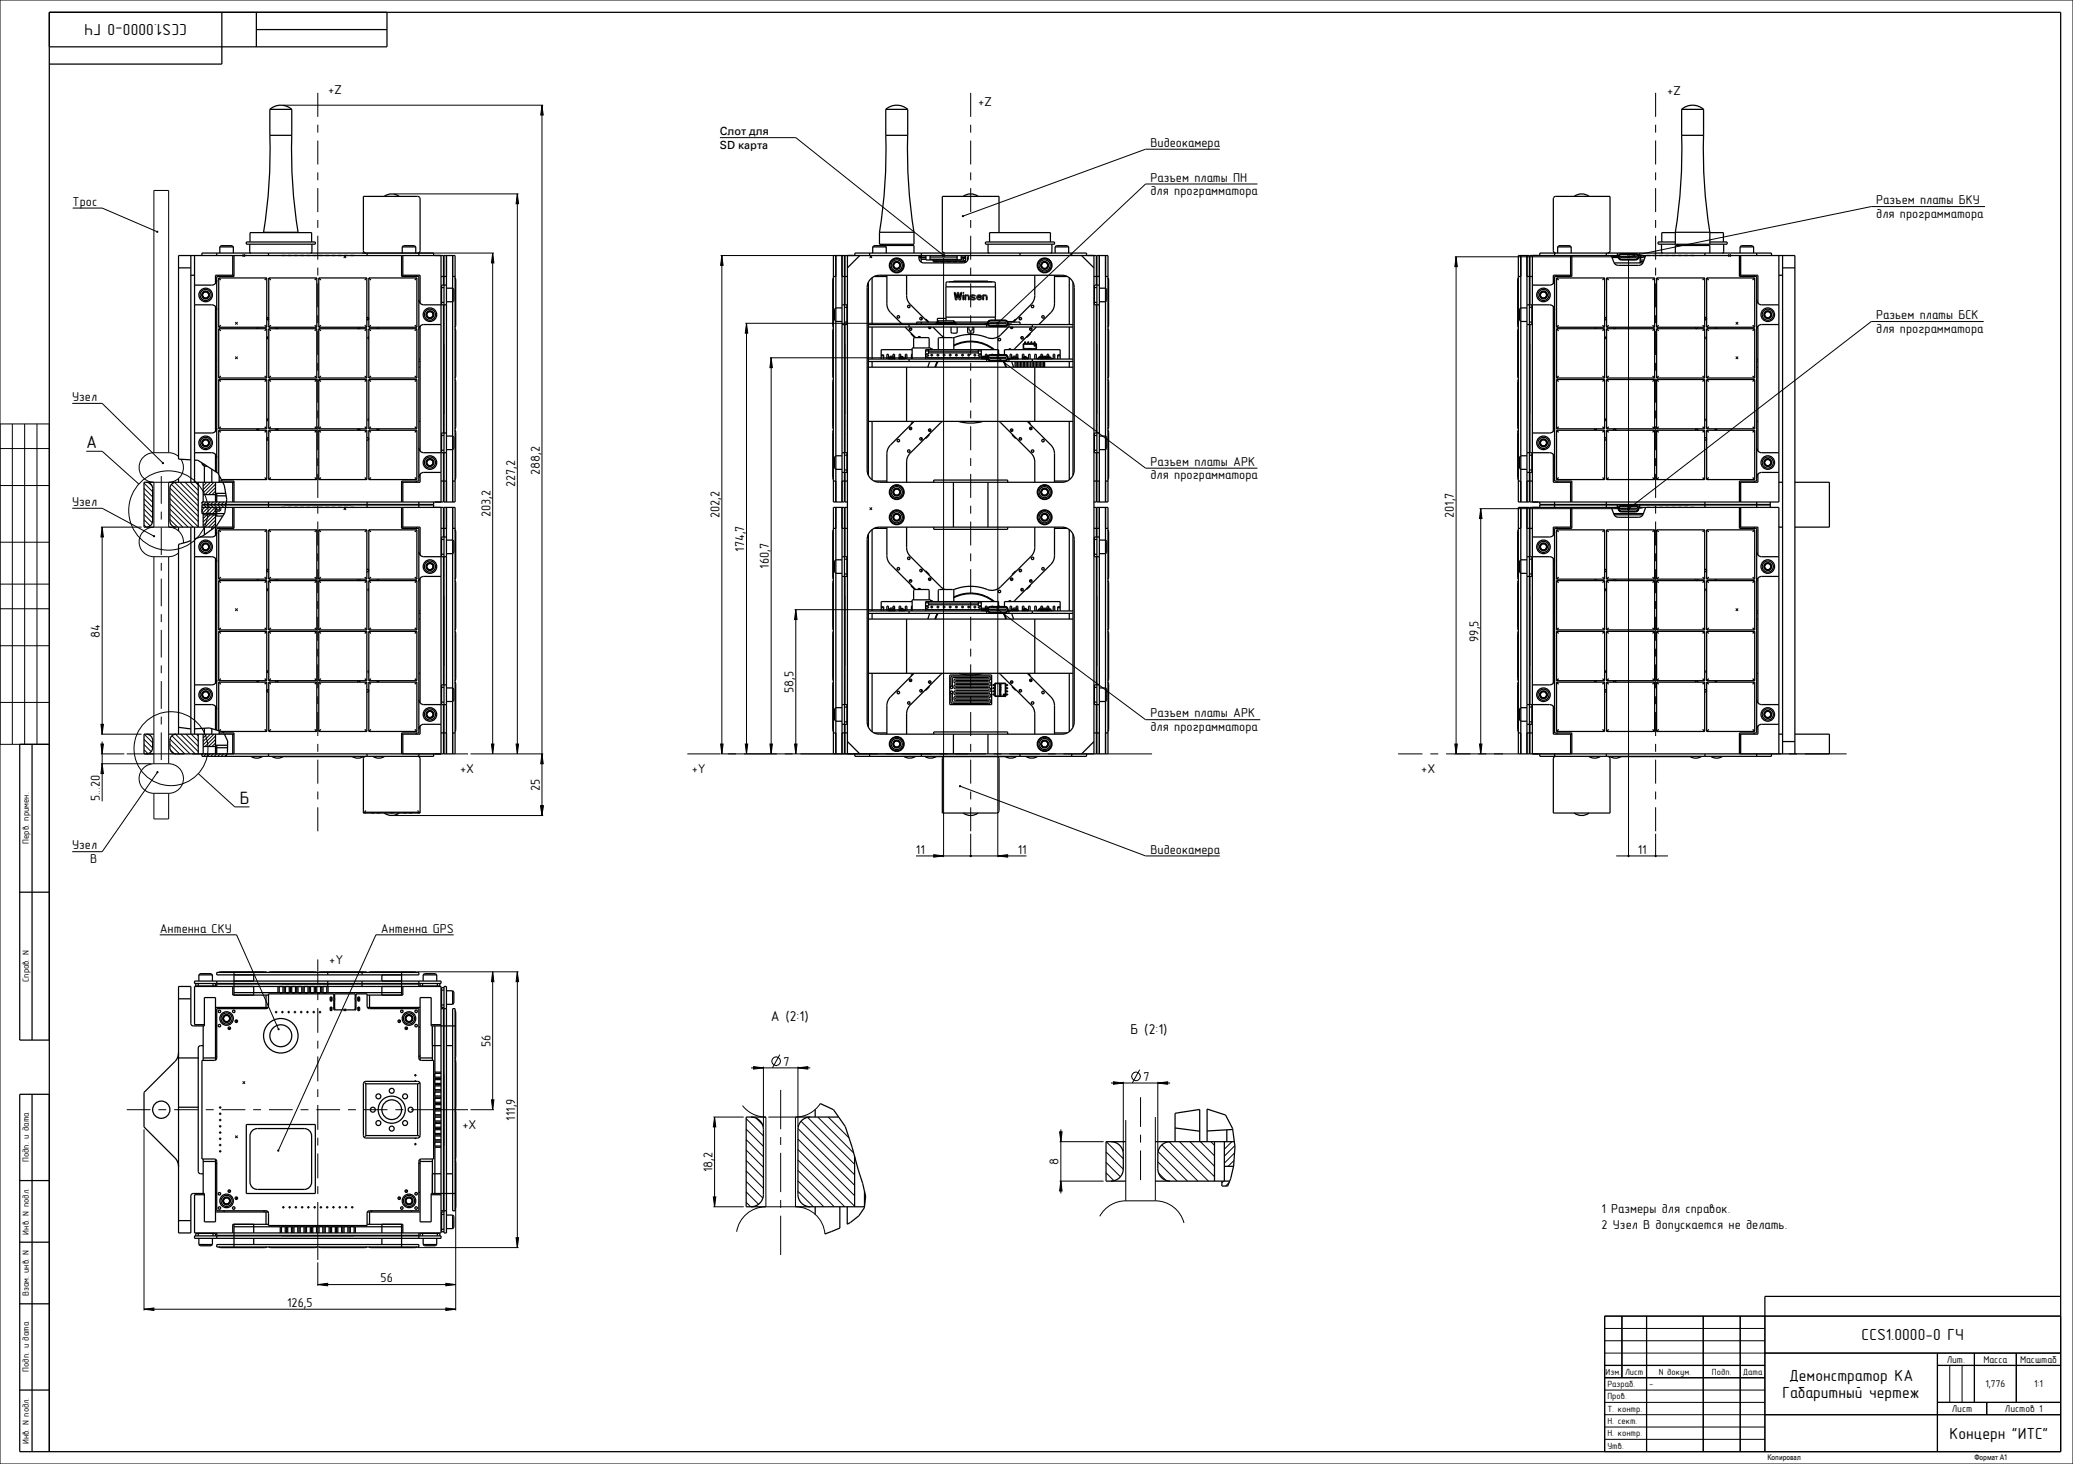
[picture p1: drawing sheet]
<svg xmlns="http://www.w3.org/2000/svg" width="841mm" height="594mm" viewBox="0 0 841 594" stroke-linecap="round" stroke-linejoin="round" font-family="sans-serif">
<defs><g id="words">
<g font-size="7.2">
<text x="35" y="181.8">А</text>
<text x="97.2" y="326.1">Б</text>
</g>
<g font-size="6.5">
<text x="75.7" y="9.8" transform="rotate(-180 75.7 9.8)">CCS1.0000-0 ГЧ</text>
<text x="755.3" y="543.8">CCS1.0000-0 ГЧ</text>
<text x="725.8" y="560.4">Демонстратор КА</text>
<text x="723.1" y="567.1">Габаритный чертеж</text>
<text x="790.9" y="583.8">Концерн &quot;ИТС&quot;</text>
</g>
<g font-size="5.8">
<text x="312.7" y="414.3">А (2:1)</text>
<text x="458.7" y="419.3">Б (2:1)</text>
</g>
<g font-size="5.2">
<text x="133.1" y="38.3">+Z</text>
<text x="676.3" y="38.6">+Z</text>
<text x="396.8" y="43.1">+Z</text>
<text x="466.7" y="59.6">Видеокамера</text>
<text x="466.7" y="73.8">Разъем платы ПН</text>
<text x="29.5" y="83.5">Трос</text>
<text x="466.7" y="79.2">для программатора</text>
<text x="761.2" y="82.9">Разъем платы БКУ</text>
<text x="761.2" y="88.3">для программатора</text>
<text x="761.2" y="129.6">Разьем платы БСК</text>
<text x="761.2" y="135">для программатора</text>
<text x="29.3" y="162.8">Узел</text>
<text x="466.7" y="189.1">Разъем платы АРК</text>
<text x="209" y="197.8" transform="rotate(-90 209 197.8)">227,2</text>
<text x="219" y="192.7" transform="rotate(-90 219 192.7)">288,2</text>
<text x="466.7" y="194.5">для программатора</text>
<text x="29.3" y="205.3">Узел</text>
<text x="199" y="209.8" transform="rotate(-90 199 209.8)">203,2</text>
<text x="291.9" y="210.3" transform="rotate(-90 291.9 210.3)">202,2</text>
<text x="589.8" y="210.2" transform="rotate(-90 589.8 210.2)">201,7</text>
<text x="301.9" y="223.9" transform="rotate(-90 301.9 223.9)">174,7</text>
<text x="311.9" y="230.7" transform="rotate(-90 311.9 230.7)">160,7</text>
<text x="40.5" y="258.7" transform="rotate(-90 40.5 258.7)">84</text>
<text x="599.8" y="260.4" transform="rotate(-90 599.8 260.4)">99,5</text>
<text x="321.9" y="281.1" transform="rotate(-90 321.9 281.1)">58,5</text>
<text x="466.7" y="291.1">Разъем платы АРК</text>
<text x="466.7" y="296.5">для программатора</text>
<text x="186.6" y="313.8">+X</text>
<text x="280.7" y="313.6">+Y</text>
<text x="576.6" y="313.5">+X</text>
<text x="219" y="320.9" transform="rotate(-90 219 320.9)">25</text>
<text x="40.5" y="325.1" transform="rotate(-90 40.5 325.1)">5...20</text>
<text x="29.3" y="344.7">Узел</text>
<text x="371.6" y="346.4">11</text>
<text x="412.9" y="346.4">11</text>
<text x="466.7" y="346.4">Видеокамера</text>
<text x="664.4" y="346.4">11</text>
<text x="36.6" y="350.1">В</text>
<text x="64.8" y="378.4">Антенна СКУ</text>
<text x="154.5" y="378.4">Антенна GPS</text>
<text x="133.6" y="391">+Y</text>
<text x="199" y="424.8" transform="rotate(-90 199 424.8)">56</text>
<text x="317.9" y="432.4">7</text>
<text x="463.9" y="438.5">7</text>
<text x="209" y="454.7" transform="rotate(-90 209 454.7)">111,9</text>
<text x="187.6" y="457.9">+X</text>
<text x="429.5" y="472.6" transform="rotate(-90 429.5 472.6)">8</text>
<text x="289" y="475.5" transform="rotate(-90 289 475.5)">18,2</text>
<text x="649.7" y="492.3">1 Размеры для справок.</text>
<text x="649.7" y="498.8">2 Узел В допускается не делать.</text>
<text x="154.4" y="520.3">56</text>
<text x="116.5" y="530.3">126,5</text>
</g>
<g font-size="4.7">
<text x="292" y="54.9">Слот для</text>
<text x="292" y="60.3">SD карта</text>
</g>
<g font-size="4.1">
<text x="789.8" y="552.9">Лит.</text>
<text x="804.6" y="552.9">Масса</text>
<text x="819.5" y="552.9">Масштаб</text>
<text x="805.5" y="562.9">1,776</text>
<text x="825.2" y="562.9">1:1</text>
<text x="791.8" y="572.9">Лист</text>
<text x="813.4" y="572.9">Листов 1</text>
</g>
<g font-size="3.6">
<text x="11.7" y="342.4" transform="rotate(-90 11.7 342.4)">Перв. примен.</text>
<text x="11.7" y="398.4" transform="rotate(-90 11.7 398.4)">Справ. N</text>
<text x="11.7" y="471.5" transform="rotate(-90 11.7 471.5)">Подп. и дата</text>
<text x="11.7" y="500.9" transform="rotate(-90 11.7 500.9)">Инв. N подл.</text>
<text x="11.7" y="526" transform="rotate(-90 11.7 526)">Взам. инв. N</text>
<text x="11.7" y="556.5" transform="rotate(-90 11.7 556.5)">Подп. и дата</text>
<text x="651.3" y="557.8">Изм.</text>
<text x="659.3" y="557.8">Лист</text>
<text x="672.9" y="557.8">N докум.</text>
<text x="694.5" y="557.8">Подп.</text>
<text x="707" y="557.8">Дата</text>
<text x="652.1" y="562.8">Разраб.</text>
<text x="669.1" y="562.8">-</text>
<text x="652.1" y="567.8">Пров.</text>
<text x="652.1" y="572.8">Т. контр.</text>
<text x="652.1" y="577.8">Н. сект.</text>
<text x="11.7" y="585.9" transform="rotate(-90 11.7 585.9)">Инв. N подл.</text>
<text x="652.1" y="582.8">Н. контр.</text>
<text x="652.1" y="587.8">Утв.</text>
</g>
<g font-size="3.3">
<text x="717" y="592.3">Копировал</text>
<text x="801" y="592.3">Формат А1</text>
</g>
</g></defs>
<g fill="none" stroke="#000" stroke-width=".41">
<path d="M0 0h841v594h-841zM0 172h20v130h-20M5 172v130M10 172v130M15 172v130M0 197h20M0 182h20M58.4 198.1l3.5 3.5M58.4 196l3.5 3.5M60.4 195.9l1.3 1.3M68.9 198l11.5 11.5M69.6 196.5l10.8 10.9"/>
<path d="M70.9 195.7l9.5 9.6M72.9 195.7l7.5 7.5M75.1 195.7l5.3 5.3M77.2 195.7l3.2 3.2M79.3 195.7l1.1 1.1M82.5 195.7l-.1 .1M83.9 195.7l-1.5 1.5M85.4 195.7l-3 2.9M86.8 195.7l-4.4 4.3M87.4 196.4l-4.2 4.3M87.4 197.9l-2.8 2.8M87.4 199.3l-1.4 1.4"/>
<path d="M58.4 213l.9 .9M58.4 210.9l2.5 2.5M58.4 208.7l3.4 3.4M58.4 206.6l3.5 3.5M58.4 204.5l3.5 3.5M58.4 202.4l3.5 3.5M58.4 200.2l3.5 3.5M68.9 210.7l3.2 3.2M68.9 208.6l5.3 5.3M68.9 206.5l7.4 7.4M68.9 204.4l9.5 9.5M68.9 202.3l11.5 11.5"/>
<path d="M68.9 200.1l11.5 11.5M81.9 205.5l.4 .4M82.3 203.7l-.4 .3M82.5 208.9l-.1 .1M82.7 204.9l1 1M83.1 205.9l-1 1M83.7 203.7l-1 1M83.9 208.9l-1.5 1.5M84.1 204.9l1 1M84.5 205.9l-2.5 2.5M85.1 203.7l-1 1M85.4 208.9l-3 2.9"/>
<path d="M85.5 204.9l1 1M85.9 205.9l-2.5 2.5M86.5 203.7l-1 1M86.8 208.9l-4.4 4.3M86.9 204.9l1 1M87.3 205.9l-2.5 2.5M87.3 207.3l-1.1 1.1M87.4 209.6l-4.2 4.3M87.4 211.1l-2.8 2.8M87.4 212.5l-1.4 1.4M87.9 203.7l-1 1M88.3 204.9l1 1"/>
<path d="M89.3 203.7l-1 1M89.8 204.9l1 1M90.8 203.7l-1 1M91.2 204.9l.4 .4M91.8 204.1l-.6 .6M0 237h20M0 220h20M0 247h20M0 262h20M0 285h20M58.4 300l3.5 3.4M58.5 297.9l3.4 3.4"/>
<path d="M69 299.9l6 6M69.7 298.5l7.4 7.4M71.2 297.9l8 8M73.3 297.9l7.1 7.1M75.4 297.9l5 5M77.6 297.9l2.8 2.8M79.7 297.9l.7 .7M82.5 297.9l-.1 .1M83.9 297.9l-1.5 1.5M85.4 297.9l-3 2.9M86.8 297.9l-4.4 4.3M87.4 298.6l-4.2 4.3"/>
<path d="M58.4 304.2l1.6 1.6M58.4 302.1l2.9 2.9M68.9 302l3.9 3.9M69.1 304.3l1.5 1.4M82.3 305.9l-.4 .3M83.7 305.9l-1 1M85.1 305.9l-1 1M86.5 305.9l-1 1M87.4 300.1l-2.8 2.8M87.4 301.5l-1.4 1.4M87.9 305.9l-1 1M89.3 305.9l-1 1"/>
<path d="M90.8 305.9l-1 1M92 306l-.8 .9M301.2 448.6a12 12 0 0 0 9.5 4.6v36.4M302.7 458.1l7 7M302.7 453.9l7 7M306.7 453.7l2.6 2.5M311.7 453.2h11M322.7 453.2v36.4M323.7 457.9l23 23M325 454.9l21.7 21.8M327.6 453.4l19.1 19M331.8 453.2l14.5 14.6"/>
<path d="M332.8 447.8a12 12 0 0 1-10.1 5.4M336 453.2l8.4 8.5M456.7 454.5v32.7M468.7 453.2v34M302.7 479.3l6.8 6.8M302.7 475.1l7 7M302.7 470.9l7 7M302.7 466.6l7 7M302.7 462.4l7 7M323.7 479.1l10.5 10.5M323.7 474.9l14.8 14.7M323.7 470.6l19 19"/>
<path d="M323.7 466.4l23 23M323.7 462.2l23 23M448.7 475.9l3.2 3.2M448.7 471.6l5.8 5.8M448.7 467.4l7 7M448.8 463.2l6.9 6.9M469.7 471.4l7.8 7.8M469.8 467.3l12 11.9M470 476l3 2.9M471.3 464.5l14.7 14.7M474.3 463.3l16 15.9M478.5 463.2l14.2 14.2"/>
<path d="M482.8 463.2l9.9 10M487 463.2l5.7 5.7M491.2 463.2l1.5 1.5M496.4 479.2l-.7 .7M496.9 463.2l-.2 .2M498.6 479.8l-1.4 1.4M499.8 463.2l-3.1 3.1M500.6 470.8l-2.4 2.4M500.8 467.8l-4.1 4.1M501 464.8l-4.3 4.3M302.7 487.8l1.8 1.8M302.7 483.6l5 5"/>
<path d="M310.7 489.6a12 12 0 0 0-11.8 10.2M310.7 489.6h12M322.7 489.6a12 12 0 0 1 12 11.1M323.7 483.4l6.3 6.2M350.9 488.2l-.2 .1M351.1 485.1l-.4 .4M456.7 487.2a12 12 0 0 0-10.5 6.3M456.7 487.2h12M468.7 487.2a12 12 0 0 1 11.6 9M651 534h185v55h-185zM651 539h65M658 534v25"/>
<path d="M668 534v55M691 534v55M706 534v55M716 534v55M651 544h65M651 549h185M651 554h65M651 559h65M786 554h50M786 549v40M791 554v15M796 554v15"/>
<path d="M801 549v20M818 549v20M651 564h65M651 569h65M651 574h185M651 579h65M786 569h50M806 569v5M651 584h65"/>
<circle cx="68.3" cy="207.1" r="16.1"/>
<circle cx="69.4" cy="303.8" r="15"/>
</g>
<g fill="none" stroke="#000" stroke-width=".51">
<path d="M90 5v21h-70M104 12h53M104 5v14M157 5v14h-137M155.9 79.7a5 5 0 0 1 6 0M390.8 79.7a5 5 0 0 1 6 0M638.7 79.7a5 5 0 0 1 6 0M99.9 98.2h28v.9h-28zM101.3 99.1v3.1l.5 .5M101.4 98.2v-3.8h25v3.8M126.5 99.1v3.1l-.5 .5M170.3 80.2l-.9-.5h-22v22l.3 .7 .7 .3"/>
<path d="M170.3 80.2h.1M170.3 80.2l.1 21.5-.3 .7-.7 .3M399.8 98.2h28v.9h-28zM400.8 99.1v3.1l.5 .5M401.4 98.2v-3.8h24.7v3.8M405.3 94.4v-14.7h-23v22l.3 .7 .7 .3M426.7 99.1v3.1l-.5 .5M630.3 80.2l-.1 21.5 .3 .7 .7 .3M630.3 80.2l.9-.5h22v22l-.3 .7-.7 .3M630.3 80.2h.1M674.1 99.1v3.1l.5 .5M679.7 98.2h-7v.9h7"/>
<path d="M679.7 94.4h-5.5v3.8M693.7 98.2h7v.9h-7M693.7 94.4h5.5v3.8M699.3 99.1v3.1l-.5 .5M72.4 108.7h5M77.4 103.7v92M77.4 111.7h1.5M78.9 103.7v12l7.6-.1 1.2-.9 .2-1M81.9 102.7h27M82.7 118.4h1.4l.8 1.3-.8 1.2h-1.4l-.7-1.2zM88.7 112.8l.9 .8M88.7 112.8v20"/>
<path d="M88.7 112.8h19.5M89.2 100.2l.5-.5h4.5l.5 .5M89.2 100.2v2.5M89.2 100.2h5.5M94.4 103.7v8M94.7 100.2v2.5M94.9 103.7h-22.5v82.6l5 .3M94.9 111.7h-7.5v3.3M108.2 112.8l-.8 .8M108.2 112.8v20M109 112.8l.9 .8M109 112.8v20"/>
<path d="M109 112.8h19.5M128.5 112.8l-.8 .8M128.5 112.8v20M129.3 112.8l.9 .8M129.3 112.8v20M129.3 112.8h19.5M148.8 112.8l-.8 .8M148.8 112.8v20M148.9 102.7h27M149.6 112.8l.9 .8M149.6 112.8v20M149.6 112.8h19.5"/>
<path d="M162.9 103.7h16v20l-7.5-.1-1.2-.9-.3-1M162.9 111.7h7.5v11.3M163.2 100.2l.5-.5h4.5l.5 .5M163.2 100.2v2.5M163.2 100.2h5.5M163.4 103.7v8M168.7 100.2v2.5M169.1 112.8l-.8 .8M169.1 112.8v20M179.1 116.7h1M180.1 112.2v3.5h-1v8h1v52h-1v8h1v11.5M181.1 103.7v12"/>
<path d="M183.6 116.9l.5 .5v4.5l-.5 .5zM183.6 103.7v8.5M184.6 112.8l.3 .8v18.3l-.3 .9M338.1 112.8l-.3 .8v18.3l.3 .9M339.1 103.7v8.5M341.6 103.7v20M342.6 112.2v11.5h1v8h-1v52h1v8h-1v3.5M342.6 116.7h.2M342.6 115.7h.2M346.8 102.7h27M348.8 103.7l-5 5M352.3 114.5v78.3"/>
<path d="M353 113.5l.6-.6a5 5 0 0 1 3.2-1.2h74a5 5 0 0 1 5 5v74a5 5 0 0 1-5 5h-74a5 5 0 0 1-5-5v-74a5 5 0 0 1 1.2-3.2zM354 100.2l.5-.5h4.5l.5 .5zM359.8 111.7v11.6l.3 1.6 1.2 1.9 4.8 4.9M363.1 106.4h1.4l.7 1.3-.7 1.2h-1.4l-.7-1.2zM367.8 111.7v8.3l.5 2.1 1 1.4 7.2 7.2M372.8 103.7a2.27 2.27 0 0 0 2 3h16l1.4-.6 .6-1.4M372.8 103.9l.6 .7h2.2M372.8 104.5h.4M373 103.7l.4 .6 2.2 .1M373.3 104.1l.4 .1M373.6 104.2l.2 1h1.8M373.7 106.3h.1"/>
<path d="M373.7 105v1.3M373.7 103.8l-.1 .4M373.7 103.8h1.9M373.8 103.8l-.2 .6M373.8 103.7h-30v202.2h100v-202.2h-52.1v2.5h.4M374.8 103.7v.1M375.6 103.7v1.8h15.2M377.3 103.7v1.8M377.3 105.2h11M377.3 104.3h11M378.6 105.5v.7h12.7M379.8 105.2v.3"/>
<path d="M385.1 114.4h17.4M387.3 105.2v.3M388.3 103.7v1.8M389.9 103.7v1.8M389.9 104.5h1.8M389.9 103.9h1.8M390.2 104.5v.7h-.3M390.6 104.5v.3h1.1M391.3 105.8v.8M392.4 104.4v1M392.4 104.4l.2 .2M392.4 105.4h.2"/>
<path d="M392.4 104.4h.4M392.6 105.2l-.2 .2M392.6 104.6v.6M392.6 105.2h.1M392.6 104.6h.2M392.8 103.7v1M413.8 102.7h27M419.8 111.7v8.3l-.5 2.1-1 1.4-7 7M423.1 106.4h1.4l.7 1.3-.7 1.2h-1.4l-.7-1.2zM427.8 111.7v11.6l-.3 1.6-1.2 1.9-4.8 4.9M428 100.2l.5-.5h4.5l.5 .5zM435.3 114.5v78.3"/>
<path d="M438.8 103.7l5 5M444 116.7h1M445 112.2v3.5h-1v8h1v52h-1v8h1v11.5M446 103.7v12M448.5 116.9l.5 .5v4.5l-.5 .5zM448.5 103.7v8.5M449.5 112.8l.2 .8v18.3l-.2 .9M616 112.8l-.3 .8v18.3l.3 .9M617 103.7v8.5M619.5 103.7v20M620.5 112.2v11.5h1v8h-1v52h1v8h-1v3.5M620.5 116.7h.2"/>
<path d="M620.5 115.7h.2M624.7 102.7h94M625.5 118.4h1.4l.7 1.3-.7 1.2h-1.4l-.8-1.2zM631.5 112.8l.8 .8M631.5 112.8h19.5M631.5 112.8v20M631.9 100.2h5.5M631.9 100.2l.5-.5h4.5l.5 .5M631.9 100.2v2.5M637.2 103.7v8M637.4 100.2v2.5M637.7 111.7h-7.5v3.3"/>
<path d="M651 112.8l-.9 .8M651 112.8v20M651.8 112.8l.8 .8M651.8 112.8h19.5M651.8 112.8v20M653.7 103.7l1.2 3.1 .7 .6 1 .3 8.7-.1 1.1-.8 1.2-3.1M653.7 103.7h.5M654 104.4l2.5 .1M654.1 103.7v.7M654.2 103.7v.8M654.6 103.7h.4M654.6 103.7v.8"/>
<path d="M654.9 106.7h11.6M655 103.7l.4 .2M655.3 103.7h1.1M655.4 103.9h.9l.2 .3M655.4 103.9v.5M655.5 103.7h.1M655.5 103.9v.6M655.8 103.7h.1M655.8 103.9v.6M655.9 103.9v.5M656.2 102.7v1M656.5 104.2l.5-1 .8-.3 6.2 .1 .6 .4 .2 .8"/>
<path d="M656.5 104.2l.3 .7 1 .6 6.2-.1 .6-.5 .2-.7M656.6 103.7h-34.9v12l7.5-.1 1.2-.9 .3-1M657.1 103.5l.7-.3h5.8a.98 .98 0 0 1 .9 1 .98 .98 0 0 1-.9 1l-6.2-.1-.6-.9zM657.1 103.3l6.5-.2a1.13 1.13 0 0 1 1.1 1.1 1.13 1.13 0 0 1-1.1 1.1h-5.8a1.13 1.13 0 0 1-1.1-.8 1.13 1.13 0 0 1 .4-1.2zM657.3 104h6.7v.4h-6.7zM664.7 103.7h63.5v202.2M664.8 103.7h.1M664.8 103.7v.1M665.2 102.7v1M665.4 104.5l-.2 2.2M665.4 106.2h1.3M665.4 105.5h1.6"/>
<path d="M665.6 103.9l-.2 1.3M665.6 103.7h.1M665.6 103.9v.6M666.1 103.7l-1.3 .1M666.3 103.7l-1.5 .5M666.7 103.7v.8h-1.9M666.7 104.3h.7M666.7 103.9h.9M671.3 112.8l-.9 .8M671.3 112.8v20M672.1 112.8l.8 .8M672.1 112.8h19.5"/>
<path d="M672.1 112.8v20M691.6 112.8l-.9 .8M691.6 112.8v20M692.4 112.8l.8 .8M692.4 112.8h19.5M692.4 112.8v20M705.7 111.7h7.5v11.3M705.9 100.2h5.5M705.9 100.2l.5-.5h4.5l.5 .5M705.9 100.2v2.5M706.2 103.7v8M711.4 100.2v2.5"/>
<path d="M711.9 112.8l-.9 .8M711.9 112.8v20M721.7 103.7v20l-7.6-.1-1.2-.9-.2-1M721.7 111.7h1.5M723.2 108.7h5M723.2 103.7v202.2M87.4 124.4v50.6M87.9 125.7l-.2-1-1.2-.9-7.6-.1v52l7.6-.1 1.2-.9 .2-1M88.7 133.4l.9 .8M88.7 133.4v20M88.7 133.4h19.5M88.7 132.8h19.5"/>
<path d="M89.6 131.9l-.9 .9M104 133.4l.5-.4 .5 .4M107.4 131.9l.8 .9M108.2 133.4l-.8 .8M108.2 136.6l.4 .5-.4 .4M108.2 133.4v20M109 133.4l.9 .8M109 128.8a.51 .51 0 0 0-.7 .5 .51 .51 0 0 0 .7 .4M109 133.4v20M109 133.4h19.5M109 132.8h19.5M109.9 131.9l-.9 .9"/>
<path d="M111.8 132.8h.1M112.8 132.8h.1M127.7 131.9l.8 .9M128.5 133.4l-.8 .8M128.5 133.4v20M129.3 133.4l.9 .8M129.3 133.4v20M129.3 133.4h19.5M129.3 132.8h19.5M130.2 131.9l-.9 .9M145 132.8h.1M146.1 132.8h.1"/>
<path d="M148 131.9l.8 .9M148.8 133.4l-.8 .8M148.8 128.8a.51 .51 0 0 1 .8 .5 .51 .51 0 0 1-.8 .4M148.8 133.4v20M148.8 129.2l.2 .6M149.6 133.4l.9 .8M149.6 136.6l-.3 .5 .3 .4M149.6 133.4v20M149.6 133.4h19.5M149.6 132.8h19.5M150.5 131.9l-.9 .9M152.8 133.4l.5-.4 .5 .4"/>
<path d="M168.3 131.9l.8 .9M169.1 133.4l-.8 .8M169.1 133.4v20M169.9 133.7l.3-1 1.2-.9 7.5-.1v52l-7.5-.1-1.2-.9-.3-1M170.4 132.4v50.6M173.7 126.4h1.4l.8 1.3-.8 1.2h-1.4l-.7-1.2zM179.1 122.7h1M179.9 131.7h.2M179.9 124.7h.2M181.1 123.7v52M184.6 133.4l.3 .8v18.3l-.3 .9M338.1 133.4l-.3 .8v18.3l.3 .9"/>
<path d="M338.6 125.4l.5-.5v5.5l-.5-.5zM341.6 131.7v52M342.6 124.7h1M342.6 122.7h.2M342.6 130.7h1M367.1 132.7l4.3 4.3M368.8 131.7h31.9M368.8 132.7h50M368.9 133.4h1M371.8 130.7h2M373.1 136.6v.4M373.9 128.9v.8"/>
<path d="M374.8 130.7h5.5M376.7 132.8h1M378.5 132.7l3.5 3.5 1.3 .8M380.3 130.8l-1 .9M380.5 130.2h6.6l.2 .6h-7zM380.7 130.2v1.4M381 131h-1l-.4 .7M381 131.7v-.9l.1 .9M381.1 131h.4M381.5 131.7v-.9l.1 .9M381.6 131h.4M382 131.7v-.9l.1 .9"/>
<path d="M382.1 131h.4M382.5 131.7v-.9l.1 .9M382.6 131h.4M383 131.7v-.9l.1 .9M383.1 131h.4M383.5 131.7v-.9l.1 .9M383.6 131h.4M383.8 129.2h-3.5l.2 2.4h6.6l.2-.8M384 131.7v-.9l.1 .9M384.1 131h.4M384.5 131.7v-.9l.1 .9M384.6 131h.4"/>
<path d="M385 131.7v-.9l.1 .9M385.1 131h.4M385.5 131.7v-.9l.1 .9M385.6 131h.4M385.8 132.7l.1 2.2 .4 .3 1.9-.2 .1-2.3M386 131.7v-.9l.1 .9M386.1 131h.4M386.5 131.7v-.9l.1 .9M386.6 131h1l.4 .7M386.9 130.2v1.4M387.3 130.7h13.4M387.3 130.8l1 .9"/>
<path d="M392.5 132.7l.1 2.2 .4 .3 1.9-.2 .1-2.3M393 133.2l.1 .1M393.3 134.1l.2 .2 .8-.2M394.5 133.2v.1M399.5 131.6l-.1 .1M400.3 131.7v1M400.6 131.2l.6-1.1 .7-.2 6.2 .1 .6 .4 .3 .8M400.6 131.2l.3 .7 1 .5h6.2l.6-.5 .3-.7M400.6 131.2l-1.5 .5M400.7 131.6h-.3M401 130.5l.9-.5h5.8a1.13 1.13 0 0 1 1.1 1.2 1.13 1.13 0 0 1-1.1 1.1l-6.1-.1-.8-.7zM401.2 130.5l.7-.3h5.8a.98 .98 0 0 1 1 1 .98 .98 0 0 1-1 .9h-6.2l-.6-.9z"/>
<path d="M401.5 131h6.6v.4h-6.6zM408.8 130.5l2.7 .2M408.9 131.7h9.9M408.9 130.7h3.9M408.9 131.6h.3M409 131.2l1.5 .5M409.1 132.7l-3.2 3.2a5.3 5.3 0 0 1-6.5 .7 18.1 18.1 0 0 0-12.7 .5M409.3 131.7v1M409.9 132.8h1M410.1 131.6l.1 .1M413.7 128.9v.8M414.5 136.6v.9"/>
<path d="M415.1 139.5v2.4M415.1 139.5h5.4M415.1 139.5l.2 .1M415.3 139.6v2.3M415.3 139.6h5M415.7 139.5v-.8h.4v.8M415.7 139h.4M417 139.5v-.8h.4v.8M417 139h.4M417.7 133.4h1M418.2 139.5v-.8h.4v.8M418.2 139h.4"/>
<path d="M419.5 139.5v-.8h.4v.8M419.5 139h.4M420.3 139.6v2.3M420.5 132.7l-9.2 9.2M420.5 139.5l-.2 .1M420.5 139.5v2.4M444 122.7h1M444.8 131.7h.2M444.8 124.7h.2M446 123.7v52M449.5 133.4l.2 .8v18.3l-.2 .9M616 133.4l-.3 .8v18.3l.3 .9"/>
<path d="M616.5 125.4l.5-.5v5.5l-.5-.5zM619.5 131.7v52M620.5 124.7h1M620.5 122.7h.2M620.5 130.7h1M630.2 124.4v50.6M630.7 125.7l-.3-1-1.2-.9-7.5-.1v52l7.5-.1 1.2-.9 .3-1M631.5 133.4l.8 .8M631.5 133.4h19.5M631.5 132.8h19.5M631.5 133.4v20M632.3 131.9l-.8 .9"/>
<path d="M646.8 133.4l.5-.4 .5 .4M650.1 131.9l.9 .9M651 136.6l.3 .5-.3 .4M651 133.4l-.9 .8M651 133.4v20M651.8 128.8a.51 .51 0 0 0-.8 .5 .51 .51 0 0 0 .8 .4M651.8 133.4l.8 .8M651.8 133.4h19.5M651.8 132.8h19.5M651.8 129.2l-.2 .6M651.8 133.4v20M652.6 131.9l-.8 .9"/>
<path d="M654.5 132.8h.1M655.6 132.8h.1M670.4 131.9l.9 .9M671.3 133.4l-.9 .8M671.3 133.4v20M672.1 133.4l.8 .8M672.1 133.4h19.5M672.1 132.8h19.5M672.1 133.4v20M672.9 131.9l-.8 .9M687.8 132.8h.1M688.8 132.8h.1"/>
<path d="M690.7 131.9l.9 .9M691.6 128.8a.51 .51 0 0 1 .7 .5 .51 .51 0 0 1-.7 .4M691.6 133.4l-.9 .8M691.6 133.4v20M692.4 136.6l-.4 .5 .4 .4M692.4 133.4l.8 .8M692.4 133.4h19.5M692.4 132.8h19.5M692.4 133.4v20M693.2 131.9l-.8 .9M695.6 133.4l.5-.4 .5 .4M711 131.9l.9 .9"/>
<path d="M711.9 133.4l-.9 .8M711.9 133.4v20M712.7 133.7l.2-1 1.2-.9 7.6-.1v52l-7.6-.1-1.2-.9-.2-1M713.2 132.4v50.6M716.5 126.4h1.4l.7 1.3-.7 1.2h-1.4l-.8-1.2zM87.4 149h.5M88.7 154l.9 .8M88.7 154v20M88.7 154h19.5M88.7 153.4h19.5M89.6 152.5l-.9 .9M107.4 152.5l.8 .9"/>
<path d="M108.2 154l-.8 .8M108.2 154v20M109 154l.9 .8M109 154v20M109 154h19.5M109 153.4h19.5M109.9 152.5l-.9 .9M127.7 152.5l.8 .9M128.5 154l-.8 .8M128.5 154v20M129.3 154l.9 .8M129.3 154v20"/>
<path d="M129.3 154h19.5M129.3 153.4h19.5M130.2 152.5l-.9 .9M148 152.5l.8 .9M148.8 154l-.8 .8M148.8 154v20M149.6 154l.9 .8M149.6 154v20M149.6 154h19.5M149.6 153.4h19.5M150.5 152.5l-.9 .9M168.3 152.5l.8 .9"/>
<path d="M169.1 154l-.8 .8M169.1 154v20M169.9 149h.5M184.6 154l.3 .8v18.3l-.3 .9M338.1 154l-.3 .8v18.3l.3 .9M352.3 149h83M357.5 144h1v1.7M357.5 144.4h1M360.4 145.6v-1.8h-.6v1.9M362.3 144.5v-.7h.6v1.7M362.3 145.6v.1M362.6 145l-.1-.5h-1.4l-.2 .5 .2 .6h1.4l.1-.5"/>
<path d="M362.6 145v.1M362.7 145.1h-1.8l-.3 .6M362.7 145h-1.8l-.5 .7M362.7 145l.2 .2M362.7 145.1l.3 .6M362.9 145.5l.3 .2M364.6 145.5l2-.2 .3 .4M364.6 145.5h.1M364.6 145.5l.4-.4h1.6l.4 .6M364.8 145.6v.1M365.2 144.7h1.2v.9h-1.2zM365.4 144.7v-.9h-.6v1.5"/>
<path d="M365.4 145.6v.1M367.3 145.7v-1.9h.6v1.9M368.8 146.7h49.9v2.3M368.8 145.7h31.9M370 141.9h-12.5v3.8M370 143.8h-.2v1.9M370.6 141.2v-3.7l.5-.5h5.6l.2 .5v3.7M375.5 144h1.2v.5h-.7v.7h21.6v-.7h-.7v-.5h1.2M375.5 142.4h1.2M376.7 141.9v1.7h-1.2M376.7 143.2h20.2M376.7 142.5h20.2"/>
<path d="M377.2 146.7l-.8 2.3M377.5 141.9v-.7h-7.5v4.5M377.7 143.8h.6v.6h-.6zM380.2 143.8h.6v.6h-.6zM380.6 141.9v-4.4l.5-.5h5.6l.2 .5v4.4M382.7 143.8h.6v.6h-.6zM385.2 143.8h.6v.6h-.6zM387.7 143.8h.6v.6h-.6zM390.2 143.8h.6v.6h-.6zM392.7 143.8h.6v.6h-.6zM395.2 143.8h.6v.6h-.6zM396.9 141.9v1.7h1.2"/>
<path d="M396.9 142.4h1.2M398.1 141.9v3.8M398.1 145.6h1.1M398.1 145.2h1.7M398.1 145h1.8M398.1 144.6h2.3M399.5 145.6l-.1 .1M399.7 145.7h-.1M399.8 145.6v.1M399.9 145.2h.5M400 145h.6M400.1 144.9l-.2 .5"/>
<path d="M400.3 144.8l-.4 .1-.2 .5M400.3 144.8l.2 .6M400.3 145.7v1M400.3 144.8h.4M400.4 144.5v-.7h-.6v.8M400.4 145.6v.1M400.4 145.4l-1.3 .3M400.6 145v.2M400.6 145.2l.3-.8 1-.5 6.2 .1 .6 .4 .3 .8M400.6 145.2l.3 .7 1 .5h6.2l.6-.5 .3-.7M400.6 145.2l-.2 .2M400.7 145.6h.1"/>
<path d="M400.7 145.6h-.3M400.7 144.2l-.1 .8M401.1 144.2h-.6l-.2 .6M401.2 144.5l.7-.3h5.8a.98 .98 0 0 1 1 1 .98 .98 0 0 1-1 .9h-6.2l-.6-.9zM401.2 144.3l6.5-.3a1.13 1.13 0 0 1 1.1 1.2 1.13 1.13 0 0 1-1.1 1.1h-5.8a1.13 1.13 0 0 1-1.1-.8 1.13 1.13 0 0 1 .4-1.2zM401.5 145h6.6v.4h-6.6zM402.3 143.9h.6M405.1 143.9v-2h-29.6v3.8M407.5 143.9v-2h22.6v3.8M408.2 144l.3 .2M408.9 145.7h9.9M408.9 145.6h.3"/>
<path d="M409 145.2l1.5 .5M409.3 145.7v1M409.8 145.4v-1.6h.6v1.8M409.8 145.6v.1M410.1 145.6l.1 .1M410.4 146.7l.8 2.3M411.8 146.7v2.3M412.2 146.7v2.3M412.3 144.5v-.7h.6v1.7M412.3 145.6v.1M412.6 145l-.1-.5h-1.4l-.2 .5 .2 .6h1.4l.1-.5M412.6 145v.1"/>
<path d="M412.7 145.1h-1.8l-.3 .6M412.7 145h-1.8l-.5 .6M412.7 145l.2 .2M412.7 145.1l.3 .6M412.8 146.7v2.3M412.9 145.5l.3 .2M413.4 146.7v2.3M414 146.7v2.3M414.5 146.7v2.3M414.6 145.5l.4-.2 2 .2M414.6 145.5h.1M414.6 145.5l.4-.4h1.6l.3 .4"/>
<path d="M414.8 145.6v.1M415.1 146.7v2.3M415.2 144.7h1.2v.9h-1.2zM415.4 144.7v-.9h-.6v1.5M415.4 145.6v.1M415.7 146.7v2.3M416.3 146.7v2.3M416.8 146.7v2.3M416.9 145.5h.1M417.3 145.7v-1.9h.6v1.9M417.4 146.7v2.3M418.1 146.7v2.3"/>
<path d="M419.3 146.7v2.3M419.8 145.7v-1.9h.6v1.9M419.9 146.7v2.3M420.4 146.7v2.3M421 145.7l.5-.5h4.6l.5 .5M421 146.7v2.3M421.6 145l-1 .7M421.6 145l.1-.4h4.2l.1 .4M421.6 145l.1 .6h4.2l.1-.6M421.6 146.7v2.3M421.6 145h4.4M422.2 146.7v2.3"/>
<path d="M422.3 144.6v-.8h.6v.8M422.3 145.6v.1M422.7 146.7v2.3M422.9 145.6v.1M423.3 146.7v2.3M423.8 146.7v2.3M424.8 144.6v-.8h.6v.8M424.8 145.6v.1M425.4 145.6v.1M426 145l1 .7M427.3 145.7v-1.9h.6v1.9M429.1 144.4h1"/>
<path d="M430.1 144h-1v1.7M449.5 154l.2 .8v18.3l-.2 .9M616 154l-.3 .8v18.3l.3 .9M630.2 149h.5M631.5 154l.8 .8M631.5 154h19.5M631.5 153.4h19.5M631.5 154v20M632.3 152.5l-.8 .9M650.1 152.5l.9 .9M651 154l-.9 .8M651 154v20"/>
<path d="M651.8 154l.8 .8M651.8 154h19.5M651.8 153.4h19.5M651.8 154v20M652.6 152.5l-.8 .9M670.4 152.5l.9 .9M671.3 154l-.9 .8M671.3 154v20M672.1 154l.8 .8M672.1 154h19.5M672.1 153.4h19.5M672.1 154v20"/>
<path d="M672.9 152.5l-.8 .9M690.7 152.5l.9 .9M691.6 154l-.9 .8M691.6 154v20M692.4 154l.8 .8M692.4 154h19.5M692.4 153.4h19.5M692.4 154v20M693.2 152.5l-.8 .9M711 152.5l.9 .9M711.9 154l-.9 .8M711.9 154v20"/>
<path d="M712.7 149h.5M82.7 178.4h1.4l.8 1.3-.8 1.2h-1.4l-.7-1.2zM87.4 171h.5M88.7 174.6l.9 .8M88.7 174.6v18M88.7 174.6h19.5M88.7 174h19.5M89.6 173.1l-.9 .9M104 174l.5 .3 .5-.3M107.4 173.1l.8 .9M108.2 174.6l-.8 .8M108.2 169.8l.4 .5-.4 .5"/>
<path d="M108.2 174.6v20M109 174.6l.9 .8M109 177.6a.51 .51 0 0 0-.7 .5 .51 .51 0 0 0 .7 .4M109 174.6v20M109 174.6h19.5M109 174h19.5M109.9 173.1l-.9 .9M111.8 174.5v.1M112.8 174.5v.1M127.7 173.1l.8 .9M128.5 174.6l-.8 .8M128.5 174.6v20"/>
<path d="M129.3 174.6l.9 .8M129.3 174.6v20M129.3 174.6h19.5M129.3 174h19.5M130.2 173.1l-.9 .9M145 174.5v.1M146.1 174.5v.1M148 173.1l.8 .9M148.8 174.6l-.8 .8M148.8 177.6a.51 .51 0 0 1 .8 .5 .51 .51 0 0 1-.8 .4M148.8 174.6v20M149.6 174.6l.9 .8"/>
<path d="M149.6 169.8l-.3 .5 .3 .5M149.6 174.6h19.5M149.6 174h19.5M149.6 174.6v20M150.5 173.1l-.9 .9M152.8 174l.5 .3 .5-.3M168.3 173.1l.8 .9M169.1 174.6l-.8 .8M169.1 174.6v20M169.9 171h.5M179.1 176.7h1M183.6 176.9l.5 .5v4.5l-.5 .5z"/>
<path d="M184.6 174.6l.3 .8v18.3l-.3 .9M338.1 174.6l-.3 .8v18.3l.3 .9M342.6 175.7h.2M352.3 171h83M368.9 174h1M370.8 171l-9.5 9.6-1 1.3-.5 2.2v11.6M373.9 177.6v.9M376.7 174.6h1M382.3 171l-13.7 13.8-.8 2v8.9M389 171a18 18 0 0 0 9.6 0M405.3 171l13.7 13.8 .8 2v8.9M409.9 174.6h1"/>
<path d="M413.7 177.6v.9M416.8 171l9.5 9.6 1 1.3 .5 2.2v11.6M417.7 174h1M444 176.7h1M448.5 176.9l.5 .5v4.5l-.5 .5zM449.5 174.6l.2 .8v18.3l-.2 .9M616 174.6l-.3 .8v18.3l.3 .9M620.5 175.7h.2M625.5 178.4h1.4l.7 1.3-.7 1.2h-1.4l-.8-1.2zM630.2 171h.5M631.5 174.6l.8 .8M631.5 174.6h19.5"/>
<path d="M631.5 174h19.5M631.5 174.6v20M632.3 173.1l-.8 .9M646.8 174l.5 .3 .5-.3M650.1 173.1l.9 .9M651 169.8l.3 .5-.3 .5M651 174.6l-.9 .8M651 174.6v20M651.8 177.6a.51 .51 0 0 0-.8 .5 .51 .51 0 0 0 .8 .4M651.8 174.6l.8 .8M651.8 174.6h19.5M651.8 174h19.5"/>
<path d="M651.8 174.6v20M652.6 173.1l-.8 .9M654.5 174.5v.1M655.6 174.5v.1M670.4 173.1l.9 .9M671.3 174.6l-.9 .8M671.3 174.6v20M672.1 174.6l.8 .8M672.1 174.6h19.5M672.1 174h19.5M672.1 174.6v20M672.9 173.1l-.8 .9"/>
<path d="M687.8 174.5v.1M688.8 174.5v.1M690.7 173.1l.9 .9M691.6 177.6a.51 .51 0 0 1 .7 .5 .51 .51 0 0 1-.7 .4M691.6 174.6l-.9 .8M691.6 174.6v20M692.4 169.8l-.4 .5 .4 .5M692.4 174.6l.8 .8M692.4 174.6h19.5M692.4 174h19.5M692.4 174.6v20M693.2 173.1l-.8 .9"/>
<path d="M695.6 174l.5 .3 .5-.3M711 173.1l.9 .9M711.9 174.6l-.9 .8M711.9 174.6v20M712.7 171h.5M59.4 195.7l1.1 .2 .9 .7 .5 1.6v13.8l-.9 1.3-1.6 .6M62.4 195.7h-4v18.2h4M68.4 195.7h26.5M71.4 195.7l-1.5 .5-.9 1.4-.1 13.8a2.5 2.5 0 0 0 2.5 2.5M72.4 194.1v1.6M78.9 186.7l1.4 .1 8.1 5.2 1.7 3.2M80.4 195.7v18.2"/>
<path d="M82.4 195.7v8M82.6 188.3l.6 .4M87.4 184.4v6.9M87.4 195.7v8M87.9 185.7l-.2-1-1.2-.9-7.6-.1v12M89.6 193.7l-.2 .2M89.8 194.6h18.4M90.4 195.7l.6 1.2 1 5.7-.3 2.1M94.4 195.7v8M107.4 193.7l.8 .9M109 194.6h19.5M109.9 193.7l-.9 .9"/>
<path d="M127.7 193.7l.8 .9M129.3 194.6h19.5M130.2 193.7l-.9 .9M148 193.7l.8 .9M149.6 194.6h19.5M150.5 193.7l-.9 .9M163.4 195.7v8M168.3 193.7l.8 .9M169.9 193.7l.3-1 1.2-.9 7.5-.1v12h-16M170.4 192.4v3.3h-7.5M173.7 186.4h1.4l.8 1.3-.8 1.2h-1.4l-.7-1.2zM179.1 182.7h1"/>
<path d="M179.9 191.7h.2M179.9 190.7h.2M179.9 184.7h.2M181.1 183.7v20M183.6 195.2v8.5M338.6 185.4l.5-.5v5.5l-.5-.5zM339.1 195.2v8.5M341.6 191.7v12M342.6 190.7h1M342.6 184.7h1M342.6 182.7h.2M363.1 198.4h1.4l.7 1.3-.7 1.2h-1.4l-.7-1.2z"/>
<path d="M378.8 194.8v.9M386.8 195.7v18.2M400.8 195.7v18.2M408.8 194.8v.9M423.1 198.4h1.4l.7 1.3-.7 1.2h-1.4l-.7-1.2zM444 182.7h1M444.8 191.7h.2M444.8 190.7h.2M444.8 184.7h.2M446 183.7v20M448.5 195.2v8.5M616.5 185.4l.5-.5v5.5l-.5-.5z"/>
<path d="M617 195.2v8.5M619.5 191.7v12M620.5 190.7h1M620.5 184.7h1M620.5 182.7h.2M630.2 184.4v11.3h7.5M630.7 185.7l-.3-1-1.2-.9-7.5-.1v20h16M631.5 194.6h19.5M632.3 193.7l-.8 .9M637.2 195.7v8M650.1 193.7l.9 .9M651.8 194.6h19.5"/>
<path d="M652.6 193.7l-.8 .9M670.4 193.7l.9 .9M672.1 194.6h19.5M672.9 193.7l-.8 .9M690.7 193.7l.9 .9M692.4 194.6h19.5M693.2 193.7l-.8 .9M706.2 195.7v8M711 193.7l.9 .9M712.7 193.7l.2-1 1.2-.9 7.6-.1v12h-16M713.2 192.4v3.3h-7.5M716.5 186.4h1.4l.7 1.3-.7 1.2h-1.4l-.8-1.2z"/>
<path d="M721.7 195.7h1.5M728.2 195.7h14v18.2h-14M68.4 213.9h18.8M72.4 213.9v1.5M77.4 219.3l-5 1.6v77M77.4 213.9v84M81.9 206.6v1M81.9 205.9h13M82.4 204.7v.2M82.4 208.4v5.5M82.4 208.9h5M82.4 200.7h5"/>
<path d="M87.4 206.5v.4M87.4 207.4v.3M87.4 208.4v5.3M87.4 209.4h3M87.4 200.2h4.2M87.9 215.9l-.2 1-1.2 .9-5.4 .1M87.9 208.4h3.1M87.9 201.2h3.8M88.7 215l.9 .8M88.7 215v20M88.7 215h19.5M89.1 205.9l-.1 .9-1.7 .1"/>
<path d="M89.6 205.9l-.1 1-.4 .4-1.8 .1M91.7 204.9l-.5 3.2-3.4 5.4-5.4 3.9-3.5 1.3v-4.8M94.4 205.9v8M94.9 203.7h-13v1h27M94.9 213.9h-7.5v3.3M108.2 215l-.8 .8M108.2 215v20M108.9 204.9h-27v3.5h5.7v-.7h-.3l.3-1.8M109 215l.9 .8M109 215h19.5M109 215v20M128.5 215l-.8 .8"/>
<path d="M128.5 215v20M129.3 215l.9 .8M129.3 215h19.5M129.3 215v20M148.8 215l-.8 .8M148.8 215v20M148.9 204.9h27M148.9 204.7h27M149.6 215l.9 .8M149.6 215h19.5M149.6 215v20M162.9 205.9h16v20l-7.5-.1-1.2-.9-.3-1"/>
<path d="M162.9 213.9h7.5v11.3M163.4 205.9v8M169.1 215l-.8 .8M169.1 215v20M179.1 218.9h1M180.1 214.4v3.5h-1v8h1v52h-1v8h1v11.5M181.1 205.9v12M183.6 219.1l.5 .5v4.5l-.5 .5zM183.6 205.9v8.5M184.6 215l.3 .8v18.3l-.3 .9M338.1 215l-.3 .8v18.3l.3 .9M339.1 205.9v8.5"/>
<path d="M341.6 205.9v20M342.6 214.4v11.5h1v8h-1v52h1v8h-1v3.5M342.6 218.9h.2M342.6 217.9h.2M352.3 216.7v78.3M353 215.7l.6-.6a5 5 0 0 1 3.2-1.2h74a5 5 0 0 1 5 5v74a5 5 0 0 1-5 5h-74a5 5 0 0 1-5-5v-74a5 5 0 0 1 1.2-3.2zM359.8 213.9v11.6l.5 2.1 1 1.4 10.1 10.2M363.1 208.6h1.4l.7 1.3-.7 1.2h-1.4l-.7-1.2zM367.8 213.9v8.8l.8 2.1 13.1 13.3 1.6 1.1M419.8 213.9v8.8l-.8 2.1-13.1 13.3a5.3 5.3 0 0 1-6.5 .7 18.1 18.1 0 0 0-12.7 .5M423.1 208.6h1.4l.7 1.3-.7 1.2h-1.4l-.7-1.2zM427.8 213.9v11.6l-.5 2.1-1 1.4-15 15.1"/>
<path d="M435.3 216.7v78.3M444 218.9h1M445 214.4v3.5h-1v8h1v52h-1v8h1v11.5M446 205.9v12M448.5 219.1l.5 .5v4.5l-.5 .5zM448.5 205.9v8.5M449.5 215l.2 .8v18.3l-.2 .9M616 215l-.3 .8v18.3l.3 .9M617 205.9v8.5M619.5 205.9v20M620.5 214.4v11.5h1v8h-1v52h1v8h-1v3.5M620.5 218.9h.2"/>
<path d="M620.5 217.9h.2M624.7 204.9h93.5M624.7 204.7h27M631.5 215l.8 .8M631.5 215h19.5M631.5 215v20M637.2 205.9v8M637.7 213.9h-7.5v3.3M651 215l-.9 .8M651 215v20M651.8 215l.8 .8M651.8 215h19.5"/>
<path d="M651.8 215v20M653.7 205.9l1.2 3.1 .7 .6 1 .3 8.7-.1 1.1-.8 1.2-3.1M654.6 208.4h12.1M654.9 208.9h11.6M655 205.9l1.5 .5M655.3 205.9h.1M656.2 204.9v1M656.3 205.9l.3 .1M656.5 206.4l.5-1 .8-.3 6.2 .1 .6 .4 .2 .8M656.5 206.4l.3 .7 1 .6 6.2-.1 .6-.5 .2-.7M656.6 205.9h-34.9v12l7.5-.1 1.2-.9 .3-1M657.1 205.7l.7-.3h5.8a.98 .98 0 0 1 .9 1 .98 .98 0 0 1-.9 1l-6.2-.1-.6-.9z"/>
<path d="M657.1 205.5l6.5-.2a1.13 1.13 0 0 1 1.1 1.1 1.13 1.13 0 0 1-1.1 1.1h-5.8a1.13 1.13 0 0 1-1.1-.8 1.13 1.13 0 0 1 .4-1.2zM657.3 206.2h6.7v.4h-6.7zM664.7 205.9h57v20l-7.6-.1-1.2-.9-.2-1M665 205.9l-.2 .1M665.2 204.9v1M666.1 205.9h-.1M666.3 205.9l-1.5 .5M667.5 205.9v.2M671.3 215l-.9 .8M671.3 215v20M672.1 215l.8 .8M672.1 215h19.5"/>
<path d="M672.1 215v20M691.6 215l-.9 .8M691.6 215v20M691.7 204.7h26.5M692.4 215l.8 .8M692.4 215h19.5M692.4 215v20M705.7 213.9h7.5v11.3M706.2 205.9v8M711.9 215l-.9 .8M711.9 215v20M718.2 203.7v2.2"/>
<path d="M721.7 213.9h1.5M82.7 220.6h1.4l.8 1.3-.8 1.2h-1.4l-.7-1.2zM87.4 226.6v50.6M87.9 227.9l-.2-1-1.2-.9-7.6-.1v52l7.6-.1 1.2-.9 .2-1M88.7 235.6l.9 .8M88.7 235.6h19.5M88.7 235h19.5M88.7 235.6v20M89.6 234.1l-.9 .9M104 235.6l.5-.4 .5 .4M107.4 234.1l.8 .9M108.2 235.6l-.8 .8"/>
<path d="M108.2 238.8l.4 .5-.4 .4M108.2 235.6v20M109 235.6l.9 .8M109 231a.51 .51 0 0 0-.7 .5 .51 .51 0 0 0 .7 .4M109 235.6h19.5M109 235h19.5M109 235.6v20M109.9 234.1l-.9 .9M111.8 235h.1M112.8 235h.1M127.7 234.1l.8 .9M128.5 235.6l-.8 .8"/>
<path d="M128.5 235.6v20M129.3 235.6l.9 .8M129.3 235.6h19.5M129.3 235h19.5M129.3 235.6v20M130.2 234.1l-.9 .9M145 235h.1M146.1 235h.1M148 234.1l.8 .9M148.8 235.6l-.8 .8M148.8 231a.51 .51 0 0 1 .8 .5 .51 .51 0 0 1-.8 .4M148.8 235.6v20"/>
<path d="M149.6 235.6l.9 .8M149.6 238.8l-.3 .5 .3 .4M149.6 235.6h19.5M149.6 235h19.5M149.6 235.6v20M150.5 234.1l-.9 .9M152.8 235.6l.5-.4 .5 .4M168.3 234.1l.8 .9M169.1 235.6l-.8 .8M169.1 235.6v20M169.9 235.9l.3-1 1.2-.9 7.5-.1v52l-7.5-.1-1.2-.9-.3-1M170.4 234.6v50.6"/>
<path d="M173.7 228.6h1.4l.8 1.3-.8 1.2h-1.4l-.7-1.2zM179.1 224.9h1M179.9 233.9h.2M179.9 226.9h.2M181.1 225.9v52M184.6 235.6l.3 .8v18.3l-.3 .9M338.1 235.6l-.3 .8v18.3l.3 .9M338.6 227.6l.5-.5v5.5l-.5-.5zM341.6 233.9v52M342.6 226.9h1M342.6 224.9h.2M342.6 232.9h1"/>
<path d="M368.9 235.6h1M373.1 238.8v.4M373.9 231.1v.8M376.7 235h1M409.9 235h1M413.7 231.1v.8M414.5 238.8v.9M417.7 235.6h1M444 224.9h1M444.8 233.9h.2M444.8 226.9h.2M446 225.9v52"/>
<path d="M449.5 235.6l.2 .8v18.3l-.2 .9M616 235.6l-.3 .8v18.3l.3 .9M616.5 227.6l.5-.5v5.5l-.5-.5zM619.5 233.9v52M620.5 226.9h1M620.5 224.9h.2M620.5 232.9h1M625.5 220.6h1.4l.7 1.3-.7 1.2h-1.4l-.8-1.2zM630.2 226.6v50.6M630.7 227.9l-.3-1-1.2-.9-7.5-.1v52l7.5-.1 1.2-.9 .3-1M631.5 235.6l.8 .8M631.5 235.6h19.5"/>
<path d="M631.5 235h19.5M631.5 235.6v20M632.3 234.1l-.8 .9M646.8 235.6l.5-.4 .5 .4M650.1 234.1l.9 .9M651 238.8l.3 .5-.3 .4M651 235.6l-.9 .8M651 235.6v20M651.8 231a.51 .51 0 0 0-.8 .5 .51 .51 0 0 0 .8 .4M651.8 235.6l.8 .8M651.8 235.6h19.5M651.8 235h19.5"/>
<path d="M651.8 235.6v20M652.6 234.1l-.8 .9M654.5 235h.1M655.6 235h.1M670.4 234.1l.9 .9M671.3 235.6l-.9 .8M671.3 235.6v20M672.1 235.6l.8 .8M672.1 235.6h19.5M672.1 235h19.5M672.1 235.6v20M672.9 234.1l-.8 .9"/>
<path d="M687.8 235h.1M688.8 235h.1M690.7 234.1l.9 .9M691.6 231a.51 .51 0 0 1 .7 .5 .51 .51 0 0 1-.7 .4M691.6 235.6l-.9 .8M691.6 235.6v20M692.4 238.8l-.4 .5 .4 .4M692.4 235.6l.8 .8M692.4 235.6h19.5M692.4 235h19.5M692.4 235.6v20M693.2 234.1l-.8 .9"/>
<path d="M695.6 235.6l.5-.4 .5 .4M711 234.1l.9 .9M711.9 235.6l-.9 .8M711.9 235.6v20M712.7 235.9l.2-1 1.2-.9 7.6-.1v52l-7.6-.1-1.2-.9-.2-1M713.2 234.6v50.6M716.5 228.6h1.4l.7 1.3-.7 1.2h-1.4l-.8-1.2zM87.4 251.2h.5M88.7 256.2l.9 .8M88.7 256.2h19.5M88.7 255.6h19.5M88.7 256.2v20"/>
<path d="M89.6 254.7l-.9 .9M107.4 254.7l.8 .9M108.2 256.2l-.8 .8M108.2 256.2v20M109 256.2l.9 .8M109 256.2h19.5M109 255.6h19.5M109 256.2v20M109.9 254.7l-.9 .9M127.7 254.7l.8 .9M128.5 256.2l-.8 .8M128.5 256.2v20"/>
<path d="M129.3 256.2l.9 .8M129.3 256.2h19.5M129.3 255.6h19.5M129.3 256.2v20M130.2 254.7l-.9 .9M148 254.7l.8 .9M148.8 256.2l-.8 .8M148.8 256.2v20M149.6 256.2l.9 .8M149.6 256.2h19.5M149.6 255.6h19.5M149.6 256.2v20"/>
<path d="M150.5 254.7l-.9 .9M168.3 254.7l.8 .9M169.1 256.2l-.8 .8M169.1 256.2v20M169.9 251.2h.5M184.6 256.2l.3 .8v18.3l-.3 .9M338.1 256.2l-.3 .8v18.3l.3 .9M352.3 251.2h83M357.5 246.6h1M357.5 246.2h1v1.7M360.4 247.8v-1.8h-.6v1.9M362.3 246.7v-.7h.6v1.7"/>
<path d="M362.3 247.8v.1M362.6 247.2l-.1-.5h-1.4l-.2 .5 .2 .6h1.4l.1-.5M362.6 247.2v.1M362.7 247.3h-1.8l-.3 .6M362.7 247.2h-1.8l-.5 .7M362.7 247.2l.2 .2M362.7 247.3l.3 .6M362.9 247.7l.3 .2M364.6 247.7l2-.2 .3 .4M364.6 247.7h.1M364.6 247.7l.4-.4h1.6l.4 .6M364.8 247.8v.1"/>
<path d="M365.2 246.9h1.2v.9h-1.2zM365.4 246.9v-.9h-.6v1.5M365.4 247.8v.1M367.3 247.9v-1.9h.6v1.9M368.8 248.9h50M368.8 247.9h31.9M370 246h-.2v1.9M370 244.1h-12.5v3.8M370.6 243.4v-3.7l.5-.5h5.6l.2 .5v3.7M375.5 246.2h1.2v.5h-.7v.7h21.6v-.7h-.7v-.5h1.2M375.5 244.6h1.2M376.7 244.1v1.7h-1.2"/>
<path d="M376.7 245.4h20.2M376.7 244.7h20.2M377.2 248.9l-.8 2.3M377.5 244.1v-.7h-7.5v4.5M377.7 246h.6v.6h-.6zM380.2 246h.6v.6h-.6zM380.6 244.1v-4.4l.5-.5h5.6l.2 .5v4.4M382.7 246h.6v.6h-.6zM385.2 246h.6v.6h-.6zM387.7 246h.6v.6h-.6zM390.2 246h.6v.6h-.6zM392.7 246h.6v.6h-.6z"/>
<path d="M395.2 246h.6v.6h-.6zM396.9 244.1v1.7h1.2M396.9 244.6h1.2M398.1 247.8h1.1M398.1 247.4h1.7M398.1 247.2h1.8M398.1 246.8h2.3M398.1 244.1v3.8M399.5 247.8l-.1 .1M399.7 247.9h-.1M399.8 247.8v.1M399.9 247.2l-.2 .4"/>
<path d="M399.9 247.4h.5M400 247.2l-.1 .4M400 247.2h.6M400.1 247.1l-.1 .1M400.3 247l-.4 .2M400.3 247h.4M400.3 247l.2 .6M400.3 247.9v1M400.4 246.7v-.7h-.6v.8M400.4 247.8v.1M400.4 247.6l-1.3 .3M400.6 247.2v.2"/>
<path d="M400.6 247.4l.3-.8 1-.5 6.2 .1 .6 .4 .3 .8M400.6 247.4l.3 .7 1 .5h6.2l.6-.5 .3-.7M400.6 247.4l-.2 .2M400.7 247.8h.1M400.7 247.8h-.3M400.7 246.4l-.1 .8M401 246.7l.9-.5h5.8a1.13 1.13 0 0 1 1.1 1.2 1.13 1.13 0 0 1-1.1 1.1l-6.1-.1-.8-.7zM401.1 246.4h-.6l-.2 .6M401.2 246.7l.7-.3h5.8a.98 .98 0 0 1 1 1 .98 .98 0 0 1-1 .9h-6.2l-.6-.9zM401.5 247.2h6.6v.4h-6.6zM402.3 246.1h.6M405.1 246.1v-2h-29.6v3.8"/>
<path d="M407.5 246.1v-2h22.6v3.8M408.2 246.2l.3 .2M408.9 247.9h9.9M408.9 247.8h.3M409 247.4l1.5 .5M409.3 247.9v1M409.8 247.6v-1.6h.6v1.8M409.8 247.8v.1M410.1 247.8l.1 .1M410.4 248.9l.8 2.3M412.3 246.7v-.7h.6v1.7M412.3 247.8v.1"/>
<path d="M412.6 247.2l-.1-.5h-1.4l-.2 .5 .2 .6h1.4l.1-.5M412.6 247.2v.1M412.7 247.3h-1.8l-.3 .6M412.7 247.2h-1.8l-.5 .6M412.7 247.2l.2 .2M412.7 247.3l.3 .6M412.9 247.7l.3 .2M414.6 247.7l.4-.2 2 .2M414.6 247.7h.1M414.6 247.7l.4-.4h1.6l.3 .4M414.8 247.8v.1M415.2 246.9h1.2v.9h-1.2z"/>
<path d="M415.4 246.9v-.9h-.6v1.5M415.4 247.8v.1M416.9 247.7h.1M417.3 247.9v-1.9h.6v1.9M419.8 247.9v-1.9h.6v1.9M420.6 247.9l.9-.7h4.6l.9 .7M421 247.9l.5-.5h4.6l.5 .5M421.7 246.8h4.2l.1 .6-.1 .4h-4.2zM422.3 246.8v-.8h.6v.8M422.3 247.8v.1M422.9 247.8v.1M424.8 246.8v-.8h.6v.8"/>
<path d="M424.8 247.8v.1M425.4 247.8v.1M427.3 247.9v-1.9h.6v1.9M429.1 246.6h1M430.1 246.2h-1v1.7M449.5 256.2l.2 .8v18.3l-.2 .9M616 256.2l-.3 .8v18.3l.3 .9M630.2 251.2h.5M631.5 256.2l.8 .8M631.5 256.2h19.5M631.5 255.6h19.5M631.5 256.2v20"/>
<path d="M632.3 254.7l-.8 .9M650.1 254.7l.9 .9M651 256.2l-.9 .8M651 256.2v20M651.8 256.2l.8 .8M651.8 256.2h19.5M651.8 255.6h19.5M651.8 256.2v20M652.6 254.7l-.8 .9M670.4 254.7l.9 .9M671.3 256.2l-.9 .8M671.3 256.2v20"/>
<path d="M672.1 256.2l.8 .8M672.1 256.2h19.5M672.1 255.6h19.5M672.1 256.2v20M672.9 254.7l-.8 .9M690.7 254.7l.9 .9M691.6 256.2l-.9 .8M691.6 256.2v20M692.4 256.2l.8 .8M692.4 256.2h19.5M692.4 255.6h19.5M692.4 256.2v20"/>
<path d="M693.2 254.7l-.8 .9M711 254.7l.9 .9M711.9 256.2l-.9 .8M711.9 256.2v20M712.7 251.2h.5M87.4 273.2h.5M88.7 276.8l.9 .8M88.7 276.8h19.5M88.7 276.2h19.5M88.7 276.8v19.7M89.6 275.3l-.9 .9M104 276.2l.5 .3 .5-.3"/>
<path d="M107.4 275.3l.8 .9M108.2 276.8l-.8 .8M108.2 272l.4 .5-.4 .5M108.2 276.8v20M109 276.8l.9 .8M109 279.8a.51 .51 0 0 0-.7 .5 .51 .51 0 0 0 .7 .4M109 276.8h19.5M109 276.2h19.5M109 276.8v20M109.9 275.3l-.9 .9M111.8 276.7v.1M112.8 276.7v.1"/>
<path d="M127.7 275.3l.8 .9M128.5 276.8l-.8 .8M128.5 276.8v20M129.3 276.8l.9 .8M129.3 276.8h19.5M129.3 276.2h19.5M129.3 276.8v20M130.2 275.3l-.9 .9M145 276.7v.1M146.1 276.7v.1M148 275.3l.8 .9M148.8 276.8l-.8 .8"/>
<path d="M148.8 279.8a.51 .51 0 0 1 .8 .5 .51 .51 0 0 1-.8 .4M148.8 276.8v20M149.6 276.8l.9 .8M149.6 272l-.3 .5 .3 .5M149.6 276.8h19.5M149.6 276.2h19.5M149.6 276.8v20M150.5 275.3l-.9 .9M152.8 276.2l.5 .3 .5-.3M168.3 275.3l.8 .9M169.1 276.8l-.8 .8M169.1 276.8v20"/>
<path d="M169.9 273.2h.5M179.1 278.9h1M183.6 279.1l.5 .5v4.5l-.5 .5zM184.6 276.8l.3 .8v18.3l-.3 .9M338.1 276.8l-.3 .8v18.3l.3 .9M342.6 277.9h.2M352.3 273.2h83M368.9 276.2h1M370.8 273.2l-9.5 9.6-1 1.3-.5 2.2v11.6M373.9 279.8v.9M376.7 276.8h1M382.3 273.2l-13.7 13.8-.8 2v8.9"/>
<path d="M385.3 273.9h17v12h-17zM385.7 275l.3-.5 .4-.2h14.7a.89 .89 0 0 1 .8 .9 .89 .89 0 0 1-.8 .9l-13.5 .1 .1 .4h13.4a.89 .89 0 0 1 .8 .9 .89 .89 0 0 1-.8 .9l-13.5 .1 .1 .4h13.4a.98 .98 0 0 1 .8 1 .98 .98 0 0 1-.8 .9l-13.5 .1 .1 .5h13.4a.89 .89 0 0 1 .8 .9 .89 .89 0 0 1-.8 .8l-13.5 .1 .1 .5h13.4a.89 .89 0 0 1 .8 .9 .89 .89 0 0 1-.8 .8h-14.7l-.4-.2-.3-.5M386.3 275h14.9l-.1 .5h-13.4a.89 .89 0 0 0-.7 .9 .89 .89 0 0 0 .7 .8l13.5 .1-.1 .5h-13.4a.89 .89 0 0 0-.7 .9 .89 .89 0 0 0 .7 .8l13.5 .1-.1 .6h-13.4a.89 .89 0 0 0-.7 .9 .89 .89 0 0 0 .7 .9l13.5 .1-.1 .4h-13.4a.89 .89 0 0 0-.7 .9 .89 .89 0 0 0 .7 .9h13.4l.1 .4h-14.9M389 273.2a18 18 0 0 0 9.6 0M403.1 277.8v.4M403.1 279v.4M403.6 279h-.8v.4h.8M403.6 277.8h-.8v.4h.8M403.6 277.2h4.4M403.6 277.2l.2 .2M403.6 277.2v5.4M403.8 277.4h4"/>
<path d="M403.8 277.4v5M405.3 273.2l13.7 13.8 .8 2v8.9M407.8 277.4v5M408 279h.8v.4h-.8M408 277.8h.8v.4h-.8M408 277.2v5.4M408 277.2l-.2 .2M408.5 277.8v.4M408.5 279v.4M409.9 276.8h1M413.7 279.8v.9M416.8 273.2l9.5 9.6 1 1.3 .5 2.2v11.6"/>
<path d="M417.7 276.2h1M444 278.9h1M448.5 279.1l.5 .5v4.5l-.5 .5zM449.5 276.8l.2 .8v18.3l-.2 .9M616 276.8l-.3 .8v18.3l.3 .9M620.5 277.9h.2M630.2 273.2h.5M631.5 276.8l.8 .8M631.5 276.8h19.5M631.5 276.2h19.5M631.5 276.8v20M632.3 275.3l-.8 .9"/>
<path d="M646.8 276.2l.5 .3 .5-.3M650.1 275.3l.9 .9M651 272l.3 .5-.3 .5M651 276.8l-.9 .8M651 276.8v20M651.8 279.8a.51 .51 0 0 0-.8 .5 .51 .51 0 0 0 .8 .4M651.8 276.8l.8 .8M651.8 276.8h19.5M651.8 276.2h19.5M651.8 276.8v20M652.6 275.3l-.8 .9M654.5 276.7v.1"/>
<path d="M655.6 276.7v.1M670.4 275.3l.9 .9M671.3 276.8l-.9 .8M671.3 276.8v20M672.1 276.8l.8 .8M672.1 276.8h19.5M672.1 276.2h19.5M672.1 276.8v20M672.9 275.3l-.8 .9M687.8 276.7v.1M688.8 276.7v.1M690.7 275.3l.9 .9"/>
<path d="M691.6 279.8a.51 .51 0 0 1 .7 .5 .51 .51 0 0 1-.7 .4M691.6 276.8l-.9 .8M691.6 276.8v20M692.4 272l-.4 .5 .4 .5M692.4 276.8l.8 .8M692.4 276.8h19.5M692.4 276.2h19.5M692.4 276.8v20M693.2 275.3l-.8 .9M695.6 276.2l.5 .3 .5-.3M711 275.3l.9 .9M711.9 276.8l-.9 .8"/>
<path d="M711.9 276.8v20M712.7 273.2h.5M59.4 297.9l1.6 .5 .7 .9 .2 1.1-.2 4.1-1.2 1.1-1.1 .3M62.4 297.9h-4v8h4M68.4 297.9h26.5M71.4 297.9l-1.5 .5-.7 .9-.3 1.1 .3 4.1 1.1 1.1 1.1 .3M72.4 295.1l5 .7M78.9 295.7l6-.3 5.7 1.6 .2 .4M80.4 297.9v8M82.4 297.9v8M82.7 280.6h1.4l.8 1.3-.8 1.2h-1.4l-.7-1.2zM87.4 286.6v9.5"/>
<path d="M87.4 297.9v8M87.9 287.9l-.2-1-1.2-.9-7.6-.1v12M89.6 295.9l-.6 .7M89.7 296.8h18.5M91 297.9l1.3 2.8v4.7l-.6 1.5M94.4 297.9v8M107.4 295.9l.8 .9M109 296.8h19.5M109.9 295.9l-.9 .9M127.7 295.9l.8 .9M129.3 296.8h19.5M130.2 295.9l-.9 .9"/>
<path d="M148 295.9l.8 .9M149.6 296.8h19.5M150.5 295.9l-.9 .9M163.4 297.9v8M168.3 295.9l.8 .9M169.9 295.9l.3-1 1.2-.9 7.5-.1v12h-16M170.4 294.6v3.3h-7.5M173.7 288.6h1.4l.8 1.3-.8 1.2h-1.4l-.7-1.2zM179.1 284.9h1M179.9 293.9h.2M179.9 292.9h.2M179.9 286.9h.2"/>
<path d="M181.1 285.9v20M183.6 297.4v8.5M339.1 287.1v5.5l-.5-.5v-4.5zM339.1 297.4v8.5M341.6 293.9v12M342.6 292.9h1M342.6 286.9h1M342.6 284.9h.2M378.8 297v.9M386.8 297.9v8M400.8 297.9v8M403.1 280.3v.4"/>
<path d="M403.1 281.6v.4M403.6 282.6h4.4M403.6 281.6h-.8v.4h.8M403.6 280.3h-.8v.4h.8M403.8 282.4h4M403.8 282.4l-.2 .2M407.8 282.4l.2 .2M408 281.6h.8v.4h-.8M408 280.3h.8v.4h-.8M408.5 280.3v.4M408.5 281.6v.4M408.8 297v.9"/>
<path d="M444 284.9h1M444.8 293.9h.2M444.8 292.9h.2M444.8 286.9h.2M446 285.9v20M448.5 297.4v8.5M616.5 287.6l.5-.5v5.5l-.5-.5zM617 297.4v8.5M619.5 293.9v12M620.5 292.9h1M620.5 286.9h1M620.5 284.9h.2"/>
<path d="M625.5 280.6h1.4l.7 1.3-.7 1.2h-1.4l-.8-1.2zM630.2 286.6v11.3h7.5M630.7 287.9l-.3-1-1.2-.9-7.5-.1v20h16M631.5 296.8h19.5M632.3 295.9l-.8 .9M637.2 297.9v8M650.1 295.9l.9 .9M651.8 296.8h19.5M652.6 295.9l-.8 .9M670.4 295.9l.9 .9M672.1 296.8h19.5M672.9 295.9l-.8 .9"/>
<path d="M690.7 295.9l.9 .9M692.4 296.8h19.5M693.2 295.9l-.8 .9M706.2 297.9v8M711 295.9l.9 .9M712.7 295.9l.2-1 1.2-.9 7.6-.1v12M713.2 294.6v3.3h-7.5M716.5 288.6h1.4l.7 1.3-.7 1.2h-1.4l-.8-1.2zM721.7 297.9h1.5M728.2 297.9h14v8h-36.5M13 302v120M20 302h-12v120h12"/>
<path d="M68.4 305.9h26.5M81.9 305.9v1h27M82.4 302.9h5M87.4 302.4h4.9M87.9 303.4h4.4M148.4 306.9l-.7 .3-.3 .7v22M148.9 306.9h27M169.4 306.9l.7 .3 .3 .7v22M343.8 300.9l5 5M346.8 306.9h27M363.1 300.6h1.4l.7 1.3-.7 1.2h-1.4l-.7-1.2zM382.9 307l-.6 .9v22h22l.9-.5"/>
<path d="M404.7 307l.6 .9-.1 21.4M413.8 306.9h27M423.1 300.6h1.4l.7 1.3-.7 1.2h-1.4l-.7-1.2zM443.8 300.9l-5 5M624.7 306.9h27M631.2 306.9l-.7 .3-.3 .7v22h23v-22l-.3-.7-.7-.3M691.7 306.9h27M723.2 300.9h5M147.4 329.9h6M148 329.3l.3 .3h21.3l.3-.3M148 329.3l-.6 .6M148.4 329.6l-.5 .3"/>
<path d="M148.4 328.9l-.4 .4M155.9 329.9a5 5 0 0 0 6 0M164.4 329.9h6M169.4 328.9l.5 .4M169.5 329.6l.4 .3M169.9 329.3l.5 .6M390.8 329.9a5 5 0 0 0 6 0M405.2 329.3v.1M638.7 329.9a5 5 0 0 0 6 0M8 362h12M78.9 399h9M78.9 398h9"/>
<path d="M79.4 399v1h8v-1M80.4 399v1M80.7 395.5l.5-.5h4.5l.5 .5M80.7 395.5v2.5M80.7 395.5h5.5M86.2 395.5v2.5M86.4 399v1M88.7 394.5l.9-.2h17.8l.8 .2M94.9 399.2h68M94.9 399h68M94.9 398h68M94.9 395.5h68"/>
<path d="M94.9 394.5h68M109 394.5l.9-.2h17.8l.8 .2M129.3 394.5l.9-.2h17.8l.8 .2M133 394.5v1M133 398v1M133 399.2v1M146.9 394.5v1M146.9 398v1M146.9 399.2v1M149.6 394.5l.9-.2h17.8l.8 .2M169.9 399h9M169.9 398h9"/>
<path d="M170.4 399v1h8v-1M171.4 399v1M171.7 395.5l.5-.5h4.5l.5 .5M171.7 395.5v2.5M171.7 395.5h5.5M177.2 395.5v2.5M177.4 399v1M72.4 405.2h5M81.9 400v.2M82.4 416.2v14M84.9 400v.2M87.4 416.7h.5"/>
<path d="M87.4 408.7h21.4M91.2 412h1.4l.8 1.2-.8 1.3h-1.4l-.7-1.3zM92.5 417.2h1M94.9 400.2h68M95.9 413.8v1.1M102.9 402.7h9.9M106.9 408.7l.5 .5M107.9 403.7v5M108.9 403.7h-14.5v-3.5h-15.5v15.5h4M111.8 410.4h.5v.5h-.5zM113.7 402.7v.5M114.3 410.4h.5v.5h-.5z"/>
<path d="M114.3 402.7v.5M116.3 402.7v.5M116.9 410.4h.5v.5h-.5zM116.9 402.7v.5M118.8 402.7v.5M119.4 410.4h.5v.5h-.5zM119.4 402.7v.5M121.4 402.7v.5M121.9 410.4h.5v.5h-.5zM122 402.7v.5M123.9 402.7v.5M124.5 410.4h.5v.5h-.5z"/>
<path d="M124.5 402.7v.5M126.4 402.7v.5M127 410.4h.5v.5h-.5zM127 402.7v.5M129 402.7v.5M129.6 410.4h.5v.5h-.5zM129.6 402.7v.5M131.5 402.7v.5M132.1 402.7v.5M133.1 402.7h21.8M134 408.8h.7l-.2 1.2-.5-.1zM134 404.7h.7l-.2 1.4-.5-.1z"/>
<path d="M134.1 408.7h.5M134.4 404.7v1.2M134.4 408.9v.8M134.7 404.7h-.5v1.2h.5M134.7 408.9h-.5v.8h.5M135.4 408.9h.4M135.4 408.7h.4M135.4 405.9h.4M135.4 404.7h.4M135.4 403.7h.4M144.1 404.7v-1.5h-8.3v6.5M144.1 405.9v3"/>
<path d="M144.1 408.7h.3M144.1 403.7h.3M144.4 404.7h-.4v1.2h.4M144.4 408.9h-.4v.8M145.1 408.9h.5v.8h-.5M145.2 404.7h.4v1.2h-.4M145.2 408.8h.7l-.2 1.2-.5-.2zM145.2 404.7h.7l-.2 1.4-.5-.1zM145.3 408.7h.5M145.4 404.7v1.2M145.4 408.9v.8M148.9 403.7h14.5v-3.5h15.5v15.5h-4"/>
<path d="M149.1 408.7h21.3M149.9 403.7v5M150.9 408.7l-.5 .5M161.9 413.8v1.1M164.3 417.2h1M165.2 412h1.4l.8 1.2-.8 1.3h-1.4l-.7-1.3zM169.9 416.7h.5M172.9 400v.2M175.9 400v.2M178.9 406.2h.2M178.9 403.2h.2M179.1 407.7h1"/>
<path d="M179.1 401.7h1M180.1 400.7h-1v8h1M180.1 400.2v9M181.1 400.2v9M181.1 407.5h2.5M181.1 402h2.5M183.6 402v5.5M183.6 402l.5 .5v4.5l-.5 .5M184.6 410l.3 .9v17.8l-.3 .8M72.4 427.2l-.3 1.6-.8 1.5-12.9 12.9v14l12.9 13 .8 1.5 .3 1.6M72.4 429.2h8M81.9 430.2h5l.9-.6 .1-20.4h20.4l.6-1v-5h26.5v6.5h9v-6.5h4.5v5l.6 1h20.4l.1 20.4 .9 .6h5"/>
<path d="M82.4 424.2l-1.4 .1-.6 .9v50l.6 1h1.4M82.4 429.2h5M87.4 430.1v-25.4h-4.5v11.5h-4.9l-.6-1v-15h-5v100h5v-15l.6-.9 4.9-.1v11.5h4.5v-25.3M87.4 428.2l.5 .5M147.7 439l.7-.3h21l.7 .3 .3 .7v21l-.3 .8-.7 .2h-21l-.7-.2-.3-.8v-21zM147.9 439.2l.5 .5M148.4 439.7v21M168.3 438.7h.5M168.3 436h.5v.5h-.5zM169.4 439.7v21M170.3 439.3l-.8 .4h-21.1M170.4 430.1v-25.4h4.5v11.5h.5v14"/>
<path d="M170.4 428.2l-.5 .5M170.4 429.2h5M175.9 439.1h.5M175.9 438.5h.5M175.9 436.6h.5M175.9 436h.5M176.4 424.2v10.8M184.6 430.3l.3 .9v17.8l-.3 .8M13 444v145M20 444h-12v145h828v-584h-816v584M72.4 449.2h8M89.1 449.1h.5v.5h-.5z"/>
<path d="M89.1 451.6h.5v.5h-.5zM89.1 454.2h.5v.5h-.5zM89.1 456.7h.5v.5h-.5zM89.1 459.3h.5v.5h-.5zM99.9 456.2h28v28h-28zM102.5 458.6l1.9-.7h19l1.3 .3 1.1 .8 .6 1.9v18.7l-.3 1.3-.8 1-1.9 .7h-19l-1.3-.3-1-.8-.7-1.9v-18.7l.3-1.3zM175.9 459.4h.5M175.9 458.8h.5M175.9 456.9h.5M175.9 456.3h.5M175.9 454.4h.5M175.9 453.8h.5"/>
<path d="M175.9 451.8h.5M175.9 451.2h.5M175.9 449.3h.5M175.9 448.7h.5M175.9 446.7h.5M175.9 446.1h.5M175.9 444.2h.5M175.9 443.6h.5M175.9 441.7h.5M175.9 441.1h.5M184.6 450.6l.3 .9v17.8l-.3 .8M304.7 453.2a5 5 0 0 1 5 5v26.4a5 5 0 0 1-5 5"/>
<path d="M310.7 453.2h-8v36.4h8M322.7 453.2h17.5M328.7 453.2a5 5 0 0 0-5 5v26.4a5 5 0 0 0 5 5M330.7 450.1v3.1M332.8 447.8l5.3 2.4 4.8 6.9 7.1 23.1 1.2 5.2-.6 4.7-2.1 3.2-4.8 3.4v-7.1M476.7 457.7l10 1.3M497.7 458.4v4.8M500.1 458.3l-10.4 .6M8 479h12M81.9 470.2h5l.9 .7 .1 20.3 20.4 .1 .6 .9v5M82.4 470.2v14M82.4 471.2h5"/>
<path d="M87.9 471.7l-.5 .5M89.1 461.8h.5v.5h-.5zM89.1 464.3h.5v.5h-.5zM89.1 466.9h.5v.5h-.5zM148.4 460.7h21.1l.8 .5M148.4 460.7l-.5 .5M168.3 464h.5v.5h-.5zM168.3 461.7h.5M169.9 471.7l.5 .5M170.3 461.2h.1M170.4 471.2h5M175.4 470.2v14h-.5v11.5h-4.5v-25.3"/>
<path d="M175.9 470.2h-5l-.9 .7-.1 20.3-20.4 .1-.6 .9v5M175.9 464.5h.5M175.9 463.9h.5M175.9 462h.5M175.9 461.4h.5M176.4 465.5v10.7M184.6 470.9l.3 .9v17.8l-.3 .8M346.7 469.2v20.4M450.7 463.2a5 5 0 0 1 5 5v6a5 5 0 0 1-5 5M456.7 463.2h-8v16h8M468.7 479.2h30.2M468.7 463.2h32.1"/>
<path d="M474.7 463.2a5 5 0 0 0-5 5v6a5 5 0 0 0 5 5M476.7 463.2v-11.5l10-1.5v13M489.7 463.2v-13.2l7.5 2.4 2.8 5.4a37.6 37.6 0 0 1-1.9 23.4h-2.4v-2M492.7 463.2v16M496.7 473.2h3.7M496.7 463.2v16M72.4 495.2h5M82.9 484.7h-4v15.5h15.5v-3.5h14.5M87.4 491.7h21.4M87.4 483.7h.5M91.2 486h1.4l.8 1.2-.8 1.3h-1.4l-.7-1.3zM92.5 483.2h1"/>
<path d="M95.9 485.6v1.1M102.9 497.7h10.8M107.4 491.2l-.5 .5M107.9 491.7v5M114.7 497.2v.5M114.7 489.6h.5v.5h-.5zM115.3 497.2v.5M117.2 497.2v.5M117.2 489.6h.5v.5h-.5zM117.8 497.2v.5M119.7 497.2v.5M119.8 489.6h.5v.5h-.5z"/>
<path d="M120.3 497.2v.5M122.3 497.2v.5M122.3 489.6h.5v.5h-.5zM122.9 497.2v.5M124.8 497.2v.5M124.9 489.6h.5v.5h-.5zM125.4 497.2v.5M127.4 497.2v.5M127.4 489.6h.5v.5h-.5zM128 497.2v.5M129.9 497.2v.5M129.9 489.6h.5v.5h-.5z"/>
<path d="M130.5 497.2v.5M132.4 497.2v.5M132.5 489.6h.5v.5h-.5zM133 497.2v.5M135 497.2v.5M135 489.6h.5v.5h-.5zM135.6 497.2v.5M137.5 497.2v.5M137.6 489.6h.5v.5h-.5zM138.1 497.2v.5M140.1 497.2v.5M140.1 489.6h.5v.5h-.5z"/>
<path d="M140.7 497.2v.5M142.6 497.2v.5M142.6 489.6h.5v.5h-.5zM143.2 497.2v.5M144.2 497.7h10.7M149.1 491.7h21.3M149.9 491.7v5M150.4 491.2l.5 .5M161.9 485.6v1.1M164.3 483.2h1M165.2 486h1.4l.8 1.2-.8 1.3h-1.4l-.7-1.3zM169.9 483.7h.5"/>
<path d="M174.9 484.7h4v15.5h-15.5v-3.5h-14.5M178.9 497.2h.2M178.9 494.2h.2M179.1 498.7h1M179.1 492.7h1M180.1 491.7h-1v8h1M180.1 491.2v9M181.1 491.2v9M181.1 498.5h2.5M181.1 493h2.5M183.6 493v5.5M183.6 493l.5 .5v4.5l-.5 .5"/>
<path d="M322.7 489.6h28M330.7 489.6v3.1M340.7 489.6v8.7l-6.1 2.4M350.7 483.4v6.1M8 504h12M78.9 502.4h9M78.9 501.4h9M79.4 501.4v-1h8v1M80.4 500.4v1M80.7 504.9l.5 .5h4.5l.5-.5M80.7 504.9h5.5M80.7 502.4v2.5"/>
<path d="M81.9 500.2v.2M84.9 500.2v.2M86.2 502.4v2.5M86.4 500.4v1M88.7 505.9l.9 .3h17.8l.8-.3M109 505.9l.9 .3h17.8l.8-.3M129.3 505.9l.9 .3h17.8l.8-.3M149.6 505.9l.9 .3h17.8l.8-.3M169.9 502.4h9M169.9 501.4h9M170.4 501.4v-1h8v1M171.4 500.4v1"/>
<path d="M171.7 504.9l.5 .5h4.5l.5-.5M171.7 504.9h5.5M171.7 502.4v2.5M172.9 500.2v.2M175.9 500.2v.2M177.2 502.4v2.5M177.4 500.4v1M8 529h12M658 534v25M668 534v55M691 534v55M706 534v55"/>
<path d="M836 534h-185v55M836 526h-120v63M651 559h65M651 554h65M716 549h120M786 554h50M786 549v40M801 549v20M818 549v20M8 564h12M716 574h120M786 569h50"/>
<path d="M806 569v5"/>
<circle cx="83.4" cy="119.7" r="2.25"/>
<circle cx="83.4" cy="119.7" r="2.75"/>
<circle cx="83.4" cy="119.7" r="1.6"/>
<circle cx="363.8" cy="107.7" r="2.25"/>
<circle cx="363.8" cy="107.7" r="2.75"/>
<circle cx="363.8" cy="107.7" r="1.6"/>
<circle cx="423.8" cy="107.7" r="2.25"/>
<circle cx="423.8" cy="107.7" r="2.75"/>
<circle cx="423.8" cy="107.7" r="1.6"/>
<circle cx="626.2" cy="119.7" r="2.25"/>
<circle cx="626.2" cy="119.7" r="2.75"/>
<circle cx="626.2" cy="119.7" r="1.6"/>
<circle cx="174.4" cy="127.7" r="2.25"/>
<circle cx="174.4" cy="127.7" r="2.75"/>
<circle cx="174.4" cy="127.7" r="1.6"/>
<circle cx="717.2" cy="127.7" r="2.25"/>
<circle cx="717.2" cy="127.7" r="2.75"/>
<circle cx="717.2" cy="127.7" r="1.6"/>
<circle cx="83.4" cy="179.7" r="2.25"/>
<circle cx="83.4" cy="179.7" r="2.75"/>
<circle cx="83.4" cy="179.7" r="1.6"/>
<circle cx="626.2" cy="179.7" r="2.25"/>
<circle cx="626.2" cy="179.7" r="2.75"/>
<circle cx="626.2" cy="179.7" r="1.6"/>
<circle cx="174.4" cy="187.7" r="2.25"/>
<circle cx="174.4" cy="187.7" r="2.75"/>
<circle cx="174.4" cy="187.7" r="1.6"/>
<circle cx="363.8" cy="199.7" r="2.25"/>
<circle cx="363.8" cy="199.7" r="2.75"/>
<circle cx="363.8" cy="199.7" r="1.6"/>
<circle cx="423.8" cy="199.7" r="2.25"/>
<circle cx="423.8" cy="199.7" r="2.75"/>
<circle cx="423.8" cy="199.7" r="1.6"/>
<circle cx="717.2" cy="187.7" r="2.25"/>
<circle cx="717.2" cy="187.7" r="2.75"/>
<circle cx="717.2" cy="187.7" r="1.6"/>
<circle cx="363.8" cy="209.9" r="2.25"/>
<circle cx="363.8" cy="209.9" r="2.75"/>
<circle cx="363.8" cy="209.9" r="1.6"/>
<circle cx="423.8" cy="209.9" r="2.25"/>
<circle cx="423.8" cy="209.9" r="2.75"/>
<circle cx="423.8" cy="209.9" r="1.6"/>
<circle cx="83.4" cy="221.9" r="2.25"/>
<circle cx="83.4" cy="221.9" r="2.75"/>
<circle cx="83.4" cy="221.9" r="1.6"/>
<circle cx="174.4" cy="229.9" r="2.25"/>
<circle cx="174.4" cy="229.9" r="2.75"/>
<circle cx="174.4" cy="229.9" r="1.6"/>
<circle cx="626.2" cy="221.9" r="2.25"/>
<circle cx="626.2" cy="221.9" r="2.75"/>
<circle cx="626.2" cy="221.9" r="1.6"/>
<circle cx="717.2" cy="229.9" r="2.25"/>
<circle cx="717.2" cy="229.9" r="2.75"/>
<circle cx="717.2" cy="229.9" r="1.6"/>
<circle cx="83.4" cy="281.9" r="2.25"/>
<circle cx="83.4" cy="281.9" r="2.75"/>
<circle cx="83.4" cy="281.9" r="1.6"/>
<circle cx="174.4" cy="289.9" r="2.25"/>
<circle cx="174.4" cy="289.9" r="2.75"/>
<circle cx="174.4" cy="289.9" r="1.6"/>
<circle cx="626.2" cy="281.9" r="2.25"/>
<circle cx="626.2" cy="281.9" r="2.75"/>
<circle cx="626.2" cy="281.9" r="1.6"/>
<circle cx="717.2" cy="289.9" r="2.25"/>
<circle cx="717.2" cy="289.9" r="2.75"/>
<circle cx="717.2" cy="289.9" r="1.6"/>
<circle cx="363.8" cy="301.9" r="2.25"/>
<circle cx="363.8" cy="301.9" r="2.75"/>
<circle cx="363.8" cy="301.9" r="1.6"/>
<circle cx="423.8" cy="301.9" r="2.25"/>
<circle cx="423.8" cy="301.9" r="2.75"/>
<circle cx="423.8" cy="301.9" r="1.6"/>
<circle cx="91.9" cy="413.2" r="2.25"/>
<circle cx="91.9" cy="413.2" r="2.75"/>
<circle cx="91.9" cy="413.2" r="1.6"/>
<circle cx="165.9" cy="413.2" r="2.25"/>
<circle cx="165.9" cy="413.2" r="2.75"/>
<circle cx="165.9" cy="413.2" r="1.6"/>
<circle cx="65.4" cy="450.2" r="3.5"/>
<circle cx="91.9" cy="487.2" r="2.25"/>
<circle cx="91.9" cy="487.2" r="2.75"/>
<circle cx="91.9" cy="487.2" r="1.6"/>
<circle cx="165.9" cy="487.2" r="2.25"/>
<circle cx="165.9" cy="487.2" r="2.75"/>
<circle cx="165.9" cy="487.2" r="1.6"/>
</g>
<!-- layer: 1__AXES -->
<g fill="none" stroke="#000" stroke-width=".51">
<path d="M109.5 54.9a207.7 207.7 0 0 1-2.6 39.3M109.5 44.4a6.7 6.7 0 0 1 8.9 0M109.5 44.4v10.5M109.5 54.9h8.9M109.5 44.4h8.9M118.4 54.9a207.7 207.7 0 0 0 2.5 39.3M118.4 44.4v10.5M359.4 54.9a207.7 207.7 0 0 1-2.6 39.3M359.4 44.4a6.7 6.7 0 0 1 8.8 0M359.4 54.9h8.8M359.4 44.4h8.8M359.4 44.4v10.5"/>
<path d="M368.2 54.9a207.7 207.7 0 0 0 2.6 39.3M368.2 44.4v10.5M682.2 54.9a207.7 207.7 0 0 1-2.5 39.3M682.2 44.4a6.7 6.7 0 0 1 8.9 0M682.2 54.9h8.9M682.2 44.4h8.9M682.2 44.4v10.5M691.1 54.9a207.7 207.7 0 0 0 2.6 39.3M691.1 44.4v10.5M106.9 94.2v.2M106.9 94.2h14M120.9 94.2v.2"/>
<path d="M356.8 94.2h14M356.8 94.2v4.9h14v-4.9M356.8 99.7l14-.1v3.1M357.8 99.1v.5M369.8 99.1v.5M679.7 94.2h14M679.7 94.2v4.9h14v-4.9M680.7 99.1v.5M692.7 99.1v.5M78.9 115.7v8M81.9 102.7v1M87.9 102.7v1"/>
<path d="M88.9 111.7v.5M108.9 103.7v-1h40v1M114.2 103.7h.1M115.7 103.7h.1M116.7 103.7h.1M118.3 103.7h.1M119.3 103.7h-.1M120.8 103.7h.1M121.8 103.7h.1M123.3 103.7h.1M124.3 103.7h.1M125.9 103.7h.1"/>
<path d="M126.9 103.7h.1M128.4 103.7h.1M129.4 103.7h.1M131 103.7h.1M132 103.7h-.1M133.5 103.7h.1M134.5 103.7h.1M136 103.7h.1M137 103.7h.1M138.6 103.7h.1M139.6 103.7h.1M141.1 103.7h.1"/>
<path d="M142.1 103.7h.1M143.7 103.7h.1M168.9 111.7v.5M169.9 102.7v1M175.9 102.7v1M176.4 103.7h.1M176.4 103.7h3.5v12M178.9 103.7h.1M178.9 112.2h1M180.1 115.7h1v8h-1zM181.1 103.7v8.5h-1v-8.5h4.5v100h-4.5v-8.5h1v8.5M183.6 103.7v13.2"/>
<path d="M183.6 112.2h1M338.1 112.2h1M339.1 103.7v21.2M341.6 103.7v8.5h1v-8.5h-4.5v100h4.5v-8.5h-1v8.5M342.8 112.2h1M343.8 103.7h.1M346.3 103.7h-3.5v20M346.3 103.7h.1M346.8 102.7v1M352.8 102.7v1M353.8 112.7v19M354.7 112.2h5.1"/>
<path d="M378.6 105.5v.2M379 106.2h.1M379.1 106.2h1.5M380.6 106.2h.1M381.6 106.2h.1M381.6 106.2h1.5M383.2 106.2h-.1M383.7 116.4h20.1v12.3h-20.1M384.1 106.2h.1M384.1 106.2h1.6M385.7 106.2h.1M386.7 106.2h1.5"/>
<path d="M386.8 114.3h14M388.2 106.2h.1M389.2 106.2h1.6M390.8 106.2h.1M390.8 104.8v1h.9M392.8 103.7h-19v-1h40v1M403.8 116.4v-1.5l-.5-.5h-19.3l-.2 .5v15.3M427.8 112.2h5.1M433.8 112.7v19M434.8 102.7v1M440.8 102.7v1M441.3 103.7h3.5v12"/>
<path d="M441.3 103.7h.1M443.8 112.2h1M443.8 103.7h.1M445 115.7h1v8h-1zM446 103.7v8.5h-1v-8.5h4.5v100h-4.5v-8.5h1v8.5M448.5 112.2h1M448.5 103.7v13.2M616 112.2h1M617 103.7v21.2M619.5 103.7v8.5h1v-8.5h-4.5v100h4.5v-8.5h-1v8.5M620.7 112.2h1M621.7 103.7h.1"/>
<path d="M621.7 115.7v8M624.2 103.7h-3.5v20M624.2 103.7h.1M624.7 102.7v1M630.7 102.7v1M631.7 111.7v.5M637.7 103.7v8.5h-7v83h7v8.5h68v-8.5h7v-83h-7v-8.5M651.7 102.7v1M666.1 106.2h-.7M668 103.7h1.6M668 103.7h.1M669.6 103.7h.1"/>
<path d="M670.6 103.7h1.5M670.6 103.7h-.1M672.1 103.7h.1M673.1 103.7h1.5M673.1 103.7h.1M674.6 103.7h.1M677.2 103.7h-1.6M677.2 103.7h.1M679.7 102.7v-3.1h14v3.1M679.7 103.7h-1.5M679.7 103.7h.1M682.3 103.7h-1.6"/>
<path d="M682.3 103.7h.1M684.8 103.7h-1.6M684.8 103.7h.1M685.8 103.7h1.5M685.8 103.7h.1M687.3 103.7h.1M691.7 102.7v1M711.7 111.7v.5M712.7 102.7v1M718.7 102.7v1M87.4 132.7h.5M87.4 131.7h.5"/>
<path d="M108.9 128.8v1M111.8 132.8l.5 .5 .5-.5M145 132.8l.5 .5 .6-.5M170.2 132.7h.2M178.9 123.7v8M179.9 123.7v52M179.9 135.1h.2M179.9 131.3h.2M179.9 126.6h.2M180 139.6l.1 .2M180 139.6v28.1M180 139.6l-.1 .2"/>
<path d="M183.6 122.4v54.5M339.1 130.4v54.5M341.6 123.7h1v8h-1zM342.6 135.1h.2M342.7 139.6l.1 .2M342.7 139.6v28.1M342.7 139.6l-.1 .2M342.8 131.7v52M352.3 131.7h16.5v1h-16.5M353.8 132.7v13M369.8 135.3l-.2 .2 1.4 1.4 .2-.2M371.8 130.7v1"/>
<path d="M372.4 137l.5-.4 .5 .4M374.8 130.7h-1v1M375.4 129.6l.2-.1 1.2 1.2M376.7 132.7a.51 .51 0 0 0 .5 .6 .51 .51 0 0 0 .5-.6M393 132.7l.3 1.4M394.5 132.7l-.2 1.4M403.8 128.7v1.2M409.9 132.7a.51 .51 0 0 0 .5 .6 .51 .51 0 0 0 .5-.6M412.2 129.6l-.2-.1-1 1M412.8 130.7h1v1M417.8 135.3l.2 .2-1.4 1.4-.2-.2M433.8 132.7v13"/>
<path d="M435.3 131.7h-16.5v1h16.5M444.8 123.7v52M444.8 139.8v27.8M444.8 135.1l.1 .1M444.8 126.6l.1 .1M444.9 139.6l.1 .2M444.9 131.2l.1 .1M444.9 131.2l-.1 .1M445 135.1l-.1 .1M445 126.6l-.1 .1M448.5 122.4v54.5M617 130.4v54.5"/>
<path d="M619.5 123.7h1v8h-1zM620.5 135.1h.2M620.6 139.6l.1 .2M620.6 139.6v28.1M620.6 139.6l-.1 .2M620.7 131.7v52M630.2 132.7h.5M630.2 131.7h.5M654.5 132.8l.6 .5 .5-.5M687.8 132.8l.5 .5 .5-.5M691.7 128.8v1M713 132.7h.2"/>
<path d="M721.7 123.7v8M87.4 146.7h.5M87.4 145.7h.5M169.9 146.7h.5M169.9 145.7h.5M352.3 145.7h16.5v1h-16.5M353.8 146.7v2.3M367.8 149v22M377.5 141.6l.5-.1 .4 .4M380.3 146.7l-1 2.3M380.5 146.7l-.9 2.3M386.9 140.4a15 15 0 0 1 16.1 1.4"/>
<path d="M386.9 140.1a15.2 15.2 0 0 1 16.5 1.7M405.1 143.8v.1M405.1 143.5l.4 .4M407.1 146.7l.9 2.3M407.3 146.7l1 2.3M409.2 141.9l.5-.4 .5 .4M419.8 149v22M433.8 146.7v2.3M435.3 145.7h-16.5v1h16.5M630.2 146.7h.5M630.2 145.7h.5M712.7 146.7h.5"/>
<path d="M712.7 145.7h.5M78.9 175.7v8M111.8 174.5l.5-.5 .5 .5M145 174.5l.5-.5 .6 .5M179.9 172.3h.2M179.9 167.6l.1 .1M180.1 167.6l-.1 .1M180.1 175.7h1v8h-1zM342.6 167.6l.1 .1M342.6 172.3h.2M342.6 176.1h.2M342.8 167.6l-.1 .1"/>
<path d="M353.8 171v23.7M370.5 171l-.9 .9 .2 .2M376.8 176.3l.2 .2-1.4 1.4-.2-.2M410.8 176.3l-.2 .2 1.4 1.4 .2-.2M417.1 171l.9 .9-.2 .2M433.8 171v23.7M444.9 172.2l.1 .1M444.9 172.2l-.1 .1M445 167.6l-.1 .1M445 175.7h1v8h-1zM620.5 167.6l.1 .1M620.5 172.3h.2"/>
<path d="M620.5 176.1h.2M620.7 167.6l-.1 .1M621.7 175.7v8M654.5 174.5l.6-.5 .5 .5M687.8 174.5l.5-.5 .5 .5M81.9 187.8a1.5 1.5 0 0 0 2 1.3M82.9 189.1v6.6M85.9 190.4v5.3M87.9 191.7v-79.5h7v-8.5h68v8.5h7v83h-7v8.5h-68v-8.5h-6M88.9 192.9v2.8M168.9 195.2v.5M178.9 195.2h1"/>
<path d="M178.9 183.7v8M179.9 183.7v20h-3.5M183.6 195.2h1M183.6 182.4v21.3M338.1 195.2h1M339.1 190.4v13.3M341.6 183.7h1v8h-1zM342.6 180.8h.2M342.8 191.7v12h1M342.8 195.2h1M354.7 195.2h5.1M378.8 194.8h30"/>
<path d="M427.8 195.2h5.1M443.8 195.2h1M444.8 183.7v20h-1M448.5 195.2h1M448.5 182.4v21.3M616 195.2h1M617 190.4v13.3M619.5 183.7h1v8h-1zM620.5 180.8h.2M620.7 191.7v12h3.5M620.7 195.2h1M631.7 195.2v.5"/>
<path d="M711.7 195.2v.5M721.7 183.7v8M78.9 218.7v7.2M82.9 213.9v3.1M85.9 213.9v.9M87.9 200.2v3.5M87.9 205.9v1M87.9 207.4v2M88.9 213.9v.5M108.9 203.7v1h40v-1M108.9 205.9v-1h40v1M114.2 205.9h.1"/>
<path d="M115.4 204.8h27M115.7 205.9h.1M116.7 205.9h.1M118.3 205.9h.1M119.3 205.9h-.1M120.8 205.9h.1M121.8 205.9h.1M123.3 205.9h.1M124.3 205.9h.1M125.9 205.9h.1M126.9 205.9h.1M128.4 205.9h.1"/>
<path d="M129.4 205.9h.1M131 205.9h.1M132 205.9h-.1M133.5 205.9h.1M134.5 205.9h.1M136 205.9h.1M137 205.9h.1M138.6 205.9h.1M139.6 205.9h.1M141.1 205.9h.1M142.1 205.9h.1M143.7 205.9h.1"/>
<path d="M168.9 213.9v.5M169.9 203.7v1M169.9 204.9v1M175.9 203.7v1M175.9 204.9v1M176.4 205.9h3.5v12M176.4 203.7h.1M176.4 205.9h.1M178.9 214.4h1M178.9 203.7h.1M178.9 205.9h.1M180.1 217.9h1v8h-1z"/>
<path d="M181.1 205.9v8.5h-1v-8.5h4.5v100h-4.5v-8.5h1v8.5M183.6 214.4h1M183.6 205.9v13.2M338.1 214.4h1M339.1 205.9v21.2M341.6 205.9v8.5h1v-8.5h-4.5v100h4.5v-8.5h-1v8.5M342.8 214.4h1M343.8 205.9h-1v20M353.8 214.9v33M354.7 214.4h5.1M378.8 213.9v.9h30v-.9M427.8 214.4h5.1"/>
<path d="M433.8 214.9v33M443.8 214.4h1M443.8 205.9h1v12M445 217.9h1v8h-1zM446 205.9v8.5h-1v-8.5h4.5v100h-4.5v-8.5h1v8.5M448.5 214.4h1M448.5 205.9v13.2M616 214.4h1M617 205.9v21.2M619.5 205.9v8.5h1v-8.5h-4.5v100h4.5v-8.5h-1v8.5M620.7 214.4h1M621.7 203.7h.1"/>
<path d="M621.7 205.9h.1M621.7 217.9v8M624.2 205.9h-3.5v20M624.2 203.7h.1M624.2 205.9h.1M624.7 203.7v1M624.7 204.9v1M630.7 203.7v1M630.7 204.9v1M631.7 213.9v.5M637.7 205.9v8.5h-7v83h7v8.5h68v-8.5h7v-83h-7v-8.5M651.7 203.7v1h40v-1"/>
<path d="M651.7 204.9v1M658.2 204.8h27M668 205.9h1.6M668 205.9h.1M669.6 205.9h.1M670.6 205.9h1.5M670.6 205.9h-.1M672.1 205.9h.1M673.1 205.9h1.5M673.1 205.9h.1M674.6 205.9h.1M677.2 205.9h-1.6"/>
<path d="M677.2 205.9h.1M679.7 205.9h-1.5M679.7 205.9h.1M682.3 205.9h-1.6M682.3 205.9h.1M684.8 205.9h-1.6M684.8 205.9h.1M685.8 205.9h1.5M685.8 205.9h.1M687.3 205.9h.1M691.7 204.9v1M711.7 213.9v.5"/>
<path d="M712.7 203.7v1M712.7 204.9v1M111.8 235l.5 .5 .5-.5M145 235l.5 .5 .6-.5M178.9 225.9v8M179.9 225.9v52M179.9 237.3h.2M179.9 228.8h.2M179.9 233.5h.2M183.6 224.6v54.5M339.1 232.6v54.5M341.6 225.9h1v8h-1z"/>
<path d="M342.6 237.3h.2M342.8 233.9v52M369.8 237.5l-.2 .2 1.4 1.4 .2-.2M372.4 239.2l.5-.4 .5 .4M375.4 231.8l.2-.1 1.4 1.4-.2 .2M412.2 231.8l-.2-.1-1.4 1.4 .2 .2M417.8 237.5l.2 .2-1.4 1.4-.2-.2M444.8 225.9v52M444.8 237.3l.1 .1M444.8 228.8l.1 .1M444.9 233.4l.1 .1M444.9 233.4l-.1 .1"/>
<path d="M445 237.3l-.1 .1M445 228.8l-.1 .1M448.5 224.6v54.5M617 232.6v54.5M619.5 225.9h1v8h-1zM620.5 237.3h.2M620.7 233.9v52M654.5 235l.6 .5 .5-.5M687.8 235l.5 .5 .5-.5M721.7 225.9v8M87.4 248.9h.5M87.4 247.9h.5"/>
<path d="M169.9 248.9h.5M169.9 247.9h.5M180 241.8l.1 .2M180 241.8v28.1M180 241.8l-.1 .2M342.7 241.8l.1 .2M342.7 241.8v28.1M342.7 241.8l-.1 .2M352.3 247.9h16.5v1h-16.5M353.8 248.9v2.3M367.8 251.2v22M377.5 243.8l.5-.1 .4 .4"/>
<path d="M380.3 248.9l-1 2.3M380.5 248.9l-.9 2.3M386.9 242.6a15 15 0 0 1 16.1 1.4M386.9 242.3a15.2 15.2 0 0 1 16.5 1.7M405.1 246v.1M405.1 245.7l.4 .4M407.1 248.9l.9 2.3M407.3 248.9l1 2.3M409.2 244.1l.5-.4 .5 .4M419.8 251.2v22M433.8 248.9v2.3M435.3 247.9h-16.5v1h16.5"/>
<path d="M444.8 242v27.8M444.9 241.8l.1 .2M620.6 241.8l.1 .2M620.6 241.8v28.1M620.6 241.8l-.1 .2M630.2 248.9h.5M630.2 247.9h.5M712.7 248.9h.5M712.7 247.9h.5M78.9 277.9v8M111.8 276.7l.5-.5 .5 .5M145 276.7l.5-.5 .6 .5"/>
<path d="M179.9 274.5h.2M179.9 269.8l.1 .1M180.1 269.8l-.1 .1M180.1 277.9h1v8h-1zM342.6 269.8l.1 .1M342.6 274.5h.2M342.6 278.3h.2M342.8 269.8l-.1 .1M353.8 273.2v23.7M370.5 273.2l-.9 .9 .2 .2M376.8 278.5l.2 .2-1.4 1.4-.2-.2M385.7 275v3.5"/>
<path d="M386.3 275v3.5M410.8 278.5l-.2 .2 1.4 1.4 .2-.2M417.1 273.2l.9 .9-.2 .2M433.8 273.2v23.7M444.9 274.4l.1 .1M444.9 274.4l-.1 .1M445 269.8l-.1 .1M445 277.9h1v8h-1zM620.5 269.8l.1 .1M620.5 274.5h.2M620.5 278.3h.2M620.7 269.8l-.1 .1"/>
<path d="M621.7 277.9v8M654.5 276.7l.6-.5 .5 .5M687.8 276.7l.5-.5 .5 .5M82.9 295.5v2.4M85.9 295.6v2.3M87.9 296.2v-81.8h7v-8.5h68v8.5h7v83h-7v8.5h-68v-8.5h-6M88.9 296.5v1.4M168.9 297.4v.5M178.9 297.4h1M178.9 285.9v8M179.9 285.9v20h-3.5M183.6 297.4h1"/>
<path d="M183.6 284.6v21.3M338.1 297.4h1M339.1 292.6v13.3M341.6 285.9h1v8h-1zM342.6 283h.2M342.8 293.9v12h1M342.8 297.4h1M354.7 297.4h5.1M378.8 297h30M385.7 281.3v3.4M386.3 281.3v3.4M427.8 297.4h5.1"/>
<path d="M443.8 297.4h1M444.8 285.9v20h-1M448.5 297.4h1M448.5 284.6v21.3M616 297.4h1M617 292.6v13.3M619.5 285.9h1v8h-1zM620.5 283h.2M620.7 293.9v12h3.5M620.7 297.4h1M631.7 297.4v.5M711.7 297.4v.5"/>
<path d="M721.7 285.9v8M87.9 302.4v3.5M101.9 306.9l1.3 .6 1.3 .1 2-.7M108.9 305.9v1h40v-1M110.4 306.9l1.2 .6 1.4 .1 2-.7M114.8 307h28.3M142.9 306.9l1.3 .6 1.3 .1 2-.7M151.4 306.9l1.3 .6 1.3 .1 2-.7M169.9 305.9v1M175.9 305.9v1M176.4 305.9h.1M178.9 305.9h.1"/>
<path d="M346.8 305.9v1M352.8 305.9v1M366.7 306.9l1.3 .6 1.4 .1 2-.7M373.8 305.9v1h40v-1M375.2 306.9l1.3 .6 1.4 .1 2-.7M379.8 307h28M407.7 306.9l1.3 .6 1.4 .1 2-.7M416.2 306.9l1.3 .6 1.4 .1 2-.7M434.8 305.9v1M440.8 305.9v1M621.7 305.9h.1M624.2 305.9h.1"/>
<path d="M624.7 305.9v1M630.7 305.9v1M644.6 306.9l1.3 .6 1.4 .1 1.9-.7M651.7 305.9v1h40v-1M653.1 306.9l1.3 .6 1.4 .1 1.9-.7M657.5 307h28.3M685.6 306.9l1.3 .6 1.4 .1 1.9-.7M694.1 306.9l1.3 .6 1.4 .1 1.9-.7M712.7 305.9v1M718.7 305.9v1M150.6 329.6l.7 .3 .7-.3M152.8 329.6l.7 .3 .7-.3"/>
<path d="M153.4 329.9h11M158.2 329.6l.7 .3 .8-.3M163.6 329.6l.7 .3 .8-.3M165.9 329.6l.7 .3 .7-.3M78.9 398v1M87.9 394.5v1h15v2.5h-15v1h7v-4.5zM114.3 399.1h29.3M154.9 395.5h15v-1h-7v4.5h7v-1h-15zM178.9 398v1M87.9 400.2v-1h7v4.5h8v-3.5h-8.5M90.9 408.7v.5M94.9 402.7h8"/>
<path d="M112.8 400.2v2.5h20.3v-2.5M113.3 402.7v-2.5h1.5v2.5M115.3 400.2v2.5M115.8 402.7v-2.5h1.6l-.1 2.5M117.8 400.2v2.5M118.3 402.7v-2.5h1.6v2.5M120.4 400.2v2.5M120.9 402.7v-2.5h1.5v2.5M122.9 400.2v2.5M123.4 402.7v-2.5h1.6v2.5M125.5 400.2v2.5M126 402.7v-2.5h1.5v2.5"/>
<path d="M128 400.2v2.5M128.5 402.7v-2.5h1.6l-.1 2.5M130.5 400.2v2.5M131 402.7v-2.5h1.6v2.5M133.9 409.1h.3M154.9 402.7h8M163.4 400.2h-8.5v3.5h8v-4.5h7v1M166.9 408.7v.5M176.4 416.2v8M178.9 415.7v69M178.9 409.2h1v82h-1M179.9 416.2h-4.5v8h3.5"/>
<path d="M180.1 409.2h1v82h-1zM180.1 416.2h4.5M180.1 400.2h1M183.6 409.2h1v82h-1zM81.9 430.2v40M175.9 430.2v40M176.4 439.6h2.5M176.4 438h2.5M176.4 437.5h2.5M176.4 437h2.5M176.4 435.5h2.5M178.9 435h-2.5v30.5h2.5"/>
<path d="M180 435.6v29.3M181.1 424.2h2.5M176.4 459.9h2.5M176.4 458.4h2.5M176.4 457.9h2.5M176.4 457.4h2.5M176.4 455.8h2.5M176.4 455.3h2.5M176.4 454.8h2.5M176.4 453.3h2.5M176.4 452.8h2.5M176.4 452.3h2.5"/>
<path d="M176.4 450.7h2.5M176.4 450.2h2.5M176.4 449.7h2.5M176.4 448.2h2.5M176.4 447.7h2.5M176.4 447.2h2.5M176.4 445.7h2.5M176.4 445.2h2.5M176.4 444.7h2.5M176.4 443.1h2.5M176.4 442.6h2.5M176.4 442.1h2.5"/>
<path d="M176.4 440.6h2.5M176.4 440.1h2.5M176.4 476.2v8M176.4 465h2.5M176.4 463.4h2.5M176.4 462.9h2.5M176.4 462.4h2.5M176.4 460.9h2.5M176.4 460.4h2.5M178.9 476.2h-3.5v8h4.5M181.1 476.2h2.5M90.9 491.2v.5"/>
<path d="M94.9 497.7h8M108.9 497.2h40M114.2 497.7v2.5M115.7 497.7v2.5M116.2 497.7v2.5M116.7 497.7v2.5M118.3 497.7v2.5M118.8 497.7v2.5M119.3 497.7v2.5M120.8 497.7v2.5M121.3 497.7v2.5M121.8 497.7v2.5"/>
<path d="M123.3 497.7v2.5M123.8 497.7v2.5M124.3 497.7v2.5M125.9 497.7v2.5M126.4 497.7v2.5M126.9 497.7v2.5M128.4 497.7v2.5M128.9 497.7v2.5M129.4 497.7v2.5M131 497.7v2.5M131.5 497.7v2.5M132 497.7v2.5"/>
<path d="M133.5 497.7v2.5M134 497.7v2.5M134.5 497.7v2.5M136 497.7v2.5M136.5 497.7v2.5M137 497.7v2.5M138.6 497.7v2.5M139.1 497.7v2.5M139.6 497.7v2.5M141.1 497.7v2.5M141.6 497.7v2.5M142.1 497.7v2.5"/>
<path d="M143.7 497.7v2.5M154.9 497.7h8M166.9 491.2v.5M180.1 484.2h4.5M78.9 501.4v1M87.9 500.2v1h82v-1M87.9 501.4h82v1h-82zM87.9 504.9h82v1h-82zM94.4 500.2h69M94.9 501.4v4.5M102.9 500.2v-3.5h-8v4.5M102.9 502.4v2.5"/>
<path d="M113.7 500.2v-2.5h30.5v2.5M114.3 501.3h29.3M154.9 500.2v-3.5h8v4.5M154.9 502.4v2.5M162.9 501.4v4.5M178.9 501.4v1M180.1 500.2h1"/>
<circle cx="363.8" cy="107.7" r="3"/>
<circle cx="423.8" cy="107.7" r="3"/>
<circle cx="364.5" cy="128.6" r=".51"/>
<circle cx="368.7" cy="124.3" r=".51"/>
<circle cx="369.4" cy="133.5" r=".51"/>
<circle cx="373.6" cy="129.3" r=".51"/>
<circle cx="405.5" cy="137.8" r=".51"/>
<circle cx="414" cy="129.3" r=".51"/>
<circle cx="414.7" cy="137.1" r=".51"/>
<circle cx="418.2" cy="133.5" r=".51"/>
<circle cx="418.9" cy="124.3" r=".51"/>
<circle cx="423.1" cy="128.6" r=".51"/>
<circle cx="419.8" cy="140.2" r=".25"/>
<circle cx="364.5" cy="178.8" r=".51"/>
<circle cx="369.4" cy="173.8" r=".51"/>
<circle cx="373.6" cy="178.1" r=".51"/>
<circle cx="377.2" cy="174.5" r=".51"/>
<circle cx="410.4" cy="174.5" r=".51"/>
<circle cx="414" cy="178.1" r=".51"/>
<circle cx="418.2" cy="173.8" r=".51"/>
<circle cx="423.1" cy="178.8" r=".51"/>
<circle cx="363.8" cy="199.7" r="3"/>
<circle cx="368.7" cy="183" r=".51"/>
<circle cx="418.9" cy="183" r=".51"/>
<circle cx="423.8" cy="199.7" r="3"/>
<circle cx="363.8" cy="209.9" r="3"/>
<circle cx="423.8" cy="209.9" r="3"/>
<circle cx="364.5" cy="230.8" r=".51"/>
<circle cx="368.7" cy="226.5" r=".51"/>
<circle cx="369.4" cy="235.7" r=".51"/>
<circle cx="373.6" cy="231.5" r=".51"/>
<circle cx="377.2" cy="235" r=".51"/>
<circle cx="405.5" cy="240" r=".51"/>
<circle cx="410.4" cy="235" r=".51"/>
<circle cx="414" cy="231.5" r=".51"/>
<circle cx="414.7" cy="239.3" r=".51"/>
<circle cx="418.2" cy="235.7" r=".51"/>
<circle cx="418.9" cy="226.5" r=".51"/>
<circle cx="423.1" cy="230.8" r=".51"/>
<circle cx="369.4" cy="276" r=".51"/>
<circle cx="377.2" cy="276.7" r=".51"/>
<circle cx="386" cy="278.9" r=".5"/>
<circle cx="410.4" cy="276.7" r=".51"/>
<circle cx="418.2" cy="276" r=".51"/>
<circle cx="364.5" cy="281" r=".51"/>
<circle cx="368.7" cy="285.2" r=".51"/>
<circle cx="373.6" cy="280.3" r=".51"/>
<circle cx="386" cy="280.9" r=".5"/>
<circle cx="407.3" cy="281.9" r=".25"/>
<circle cx="414" cy="280.3" r=".51"/>
<circle cx="418.9" cy="285.2" r=".51"/>
<circle cx="423.1" cy="281" r=".51"/>
<circle cx="363.8" cy="301.9" r="3"/>
<circle cx="423.8" cy="301.9" r="3"/>
<circle cx="89" cy="416.1" r=".51"/>
<circle cx="89" cy="410.3" r=".51"/>
<circle cx="93" cy="417.2" r=".51"/>
<circle cx="94.8" cy="410.3" r=".51"/>
<circle cx="95.9" cy="414.3" r=".51"/>
<circle cx="162" cy="414.3" r=".51"/>
<circle cx="163" cy="410.3" r=".51"/>
<circle cx="164.8" cy="417.2" r=".51"/>
<circle cx="168.8" cy="416.1" r=".51"/>
<circle cx="168.8" cy="410.3" r=".51"/>
<circle cx="113.9" cy="420.2" r="7"/>
<circle cx="113.9" cy="420.2" r="4.4"/>
<circle cx="151.3" cy="450.2" r="1"/>
<circle cx="153.5" cy="444.8" r="1"/>
<circle cx="153.5" cy="455.7" r="1"/>
<circle cx="158.9" cy="450.2" r="5.5"/>
<circle cx="158.9" cy="450.2" r="4"/>
<circle cx="158.9" cy="442.6" r="1"/>
<circle cx="158.9" cy="457.9" r="1"/>
<circle cx="164.3" cy="444.8" r="1"/>
<circle cx="164.3" cy="455.7" r="1"/>
<circle cx="166.6" cy="450.2" r="1"/>
<circle cx="89" cy="490.1" r=".51"/>
<circle cx="89" cy="484.3" r=".51"/>
<circle cx="93" cy="483.3" r=".51"/>
<circle cx="94.8" cy="490.1" r=".51"/>
<circle cx="95.9" cy="486.1" r=".51"/>
<circle cx="162" cy="486.1" r=".51"/>
<circle cx="163" cy="490.1" r=".51"/>
<circle cx="164.8" cy="483.3" r=".51"/>
<circle cx="168.8" cy="490.1" r=".51"/>
<circle cx="168.8" cy="484.3" r=".51"/>
</g>
<g fill="none" stroke="#000" stroke-width=".41">
<path d="M128.9 37.7v9.7M393.8 37.7v9.7M671.7 37.7v9.7M128.9 50.6v3.2M128.9 57v9.7M393.8 50.6v3.2M393.8 57v9.7M671.7 50.6v3.2M671.7 57v9.7M128.9 69.9v3.2M128.9 76.3v9.8M393.8 69.9v3.2"/>
<path d="M393.8 76.3v9.8M671.7 69.9v3.2M671.7 76.3v9.8M128.9 89.3v3.2M128.9 95.7v9.7M393.8 89.3v3.2M393.8 95.7v9.7M671.7 89.3v3.2M671.7 95.7v9.7M128.9 108.6v3.2M128.9 115v9.7M393.8 108.6v3.2"/>
<path d="M393.8 115v9.7M671.7 108.6v3.2M671.7 115v9.7M128.9 127.9v3.2M128.9 134.3v9.7M393.8 127.9v3.2M393.8 134.3v9.7M671.7 127.9v3.2M671.7 134.3v9.7M128.9 147.2v3.2M128.9 153.6v9.8M393.8 147.2v3.2"/>
<path d="M393.8 153.6v9.8M671.7 147.2v3.2M671.7 153.6v9.8M128.9 166.6v3.2M128.9 172.9v9.8M393.8 166.6v3.2M393.8 172.9v9.8M671.7 166.6v3.2M671.7 172.9v9.8M62.4 183.7a6 6 0 0 0-6 6 6 6 0 0 0 6 6M62.4 183.7v-106.4h6v106.4M62.4 195.7v18.2"/>
<path d="M62.4 195.7h6M62.4 183.7h6M65.4 193.2v11.2M68.4 183.7l1.9 .3 2.1 1.2M68.4 195.7v18.2M73.4 186.3a6 6 0 0 1-5 9.4M128.9 185.9v3.2M128.9 192.3v9.7M393.8 185.9v3.2M393.8 192.3v9.7M671.7 185.9v3.2M671.7 192.3v9.7"/>
<path d="M62.4 213.9a6 6 0 0 0-6 6 6 6 0 0 0 6 6M62.4 213.9h6M65.4 207.6v3.2M65.4 214v11.2M68.4 213.9a6 6 0 0 1 6 6.4M128.9 205.2v3.2M128.9 211.6v9.7M393.8 205.2v3.2M393.8 211.6v9.7M671.7 205.2v3.2M671.7 211.6v9.7M62.4 225.9v84"/>
<path d="M62.4 225.9h6M65.4 228.4v3.2M65.4 234.8v11.2M68.4 225.9v84M72.4 224.3l-2.1 1.3-1.9 .3M128.9 224.5v3.2M128.9 230.9v9.8M393.8 224.5v3.2M393.8 230.9v9.8M671.7 224.5v3.2M671.7 230.9v9.8M65.4 249.2v3.2"/>
<path d="M65.4 255.6v11.2M128.9 243.9v3.2M128.9 250.2v9.8M393.8 243.9v3.2M393.8 250.2v9.8M671.7 243.9v3.2M671.7 250.2v9.8M65.4 270v3.2M65.4 276.4v11.2M128.9 263.2v3.2M128.9 269.6v9.7M393.8 263.2v3.2"/>
<path d="M393.8 269.6v9.7M671.7 263.2v3.2M671.7 269.6v9.7M65.4 290.8v3.2M65.4 297.2v11.2M128.9 282.5v3.2M128.9 288.9v9.7M393.8 282.5v3.2M393.8 288.9v9.7M671.7 282.5v3.2M671.7 288.9v9.7M51.4 305.9h17"/>
<path d="M62.4 309.9a6 6 0 0 0-6 6 6 6 0 0 0 6 6M62.4 309.9h6M68.4 309.9a6 6 0 0 1 6 6 6 6 0 0 1-6 6M71.6 305.9h3.2M78 305.9h16.9M128.9 301.8v3.2M128.9 308.2v9.8M162.9 305.9h16M179.9 305.9h.2M184.6 305.9h5.3M278.8 305.9h13.4M295.4 305.9h3.2"/>
<path d="M301.8 305.9h13.4M318.3 305.9h3.2M324.7 305.9h13.4M342.6 305.9h.2M343.8 305.9h12.3M359.3 305.9h3.2M365.7 305.9h12.3M381.2 305.9h3.2M387.6 305.9h12.4M393.8 301.8v3.2M393.8 308.2v9.8M403.2 305.9h3.2"/>
<path d="M409.6 305.9h12.3M425.1 305.9h3.2M431.5 305.9h12.3M444.8 305.9h.2M449.5 305.9h17.9M567.2 305.9h9.9M580.3 305.9h3.2M586.7 305.9h9.8M599.7 305.9h3.2M606.1 305.9h9.9M620.5 305.9h.2M621.7 305.9h16"/>
<path d="M671.7 301.8v3.2M671.7 308.2v9.8M705.7 305.9h16.9M725.8 305.9h3.2M732.2 305.9h17M62.4 321.9v10.4h6v-10.4M62.4 321.9h6M128.9 321.2v3.1M128.9 327.5v9.8M393.8 321.2v3.1M393.8 327.5v9.8M671.7 321.2v3.1"/>
<path d="M671.7 327.5v9.8M128.9 389.3v10.1M128.9 402.6v3.2M128.9 409v10.1M128.9 422.3v3.1M128.9 428.6v10.1M51.4 450.2h9.7M64.3 450.2h3.2M70.7 450.2h9.6M83.5 450.2h3.2M89.9 450.2h9.6M102.7 450.2h3.2"/>
<path d="M109.1 450.2h9.6M121.9 450.2h3.2M128.3 450.2h9.7M128.9 441.9v3.2M128.9 448.3v10.1M141.2 450.2h3.2M147.6 450.2h9.6M160.4 450.2h3.2M166.8 450.2h9.6M178.9 450.2h11M316.7 442.2v16M462.7 445.2v12"/>
<path d="M128.9 461.6v3.2M128.9 468v10.1M316.7 461.4v3.1M316.7 467.7v16M462.7 460.4v3.2M462.7 466.8v12M128.9 481.3v3.2M128.9 487.7v10M316.7 486.9v3.2M316.7 493.3v15.9M128.9 500.2v11"/>
</g>
<!-- layer: 1__CURVES -->
<g fill="none" stroke="#000" stroke-width=".41">
<path d="M415.6 141.9l.4-.5h-.4h.5l-.4 .5M416.2 141.6v.1M416.2 141.7v.1M416.2 141.5v.1M416.2 141.8v.1M416.2 141.5h.1M416.2 141.9h.1M416.3 141.5h-.1M416.3 141.7v.2M416.3 141.4v.1M416.4 141.5l-.1 .1M416.4 141.4h-.1"/>
<path d="M416.4 141.4v.1M416.5 141.4h-.1M416.5 141.4l.1 .1M416.5 141.4h.1M416.6 141.5h.1M416.6 141.8v.1M416.6 141.5v.1M416.6 141.6v.2M416.7 141.9h.1M416.7 141.5h.1M416.7 141.8v.1M416.7 141.5v.3"/>
<path d="M416.8 141.4h.1M416.8 141.8v.1M416.8 141.9h.1M416.8 141.8h.1M416.9 141.9h.1M417.2 141.4l-.4 .4M417.2 141.9h.1M417.3 141.9h.1M417.3 141.4l-.4 .4M417.3 141.4h.1M417.3 141.4h-.5M417.4 141.5v.1"/>
<path d="M417.4 141.8v.1M417.4 141.9h.1M417.4 141.6h.1M417.4 141.5h.1M417.4 141.8h.1M417.4 141.6l.1 .1M417.5 141.7l-.1 .1M417.5 141.7h.1M417.5 141.6h.1M417.5 141.4l-.1 .1M417.5 141.5h.1M417.6 141.4l-.1 .1"/>
<path d="M417.6 141.7l-.1 .1M417.6 141.6h.2M417.6 141.4h.2M417.6 141.4h.3v.5M417.6 141.4h-.1M418 141.5v.1M418 141.6h.1M418 141.8v.1M418 141.5h.1M418 141.6l.1 .1M418.1 141.7l-.1 .1M418.1 141.6h.1"/>
<path d="M418.1 141.7h.1M418.1 141.8v.1M418.1 141.5h.1M418.2 141.4l-.1 .1M418.2 141.7l-.1 .1M418.2 141.6l.1 .1M418.2 141.4l-.2 .1M418.2 141.4h.1M418.2 141.7h.1M418.3 141.4h.1M418.3 141.4l.2 .1M418.3 141.6v.1"/>
<path d="M418.3 141.4l.1 .1M418.3 141.7l.1 .1M418.4 141.5h.1M418.4 141.7h.1M418.4 141.8v.1M418.4 141.6h-.1M418.4 141.5v.1M418.5 141.6l-.1 .1M418.5 141.5h.1M418.5 141.8v.1M418.5 141.8h.1M418.5 141.6h.1"/>
<path d="M418.6 141.9v-.5l.2 .5M418.9 141.5v.1M418.9 141.6h.1M418.9 141.5h.1M418.9 141.6l.1 .1M418.9 141.9h.1M419 141.4l-.1 .1M419 141.5v.1M419 141.7h.1M419 141.6h.1M419 141.5h.1M419 141.9h.1"/>
<path d="M419 141.4h.1M419 141.4h.3M419.1 141.4l-.1 .1M419.1 141.6h.1M419.1 141.4l.1 .1M419.2 141.6v.1M419.2 141.7v.1M419.2 141.7h.1M419.3 141.8l-.1 .1M419.3 141.8h.1M419.3 141.4h.1M419.3 141.5h.1"/>
<path d="M419.3 141.7v.2M419.3 141.4l.1 .1M419.3 141.9h.1M419.4 141.5h.1M419.5 141.5v.4M419.5 141.9h.1M419.5 141.5h.1M419.6 141.8h.1M419.6 141.5v.3M419.6 141.8v.1M419.6 141.5h.1M419.6 141.4l-.1 .1"/>
<path d="M419.7 141.5h-.1M419.7 141.4h.3v.5M419.7 141.4v.1M419.7 141.4h-.1M419.7 141.4h.3M405.5 279.7v.3h.6v-.3M405.5 277.6l.5 .5 .1-.5v.6l-.6-.5v.5zM405.5 279.1l.1 .3M405.5 278.5l.1 .2M405.5 279.1h.1M405.5 278.5h.1M405.5 279.6v.1"/>
<path d="M405.5 279.2l.1 .1M405.5 278.5l.1 .1M405.5 279.1v.1M405.6 279.6v.3h.4v-.3M405.6 278.6h.1M405.6 278.5h-.1M405.6 279l-.1 .1M405.6 279.4h.1M405.6 278.7v.1M405.6 278.9l-.1 .2M405.6 279.6h.1M405.6 278.3l-.1 .2"/>
<path d="M405.6 278.6l.2 .1M405.6 279h.1M405.6 279.5l-.1 .1M405.6 279.5h.1M405.6 278.9h.1M405.6 278.8h.1M405.6 278.3h.1M405.7 278.9h.1M405.7 279h.1M405.7 278.8h.1M405.7 279.6h.1M405.7 278.3h-.1"/>
<path d="M405.7 279.5h.1M405.7 278.9l.4 .4M405.7 279l.4 .4M405.7 278.3h.1M405.7 278.8h.2M405.7 278.3h.2M405.8 279.6v.3M405.8 279.5v.1M405.8 278.4l-.2 .1M405.8 278.4h.1M405.8 279.6h.1M405.9 278.3h.1"/>
<path d="M405.9 279.5h-.1M405.9 279.6h-.1M405.9 279.5h.1M405.9 279.6h.1M405.9 278.8h.1M405.9 278.7h-.1M405.9 278.4l.2 .1M406 279.6h.1M406 279.5h.1M406 278.3h.1M406 278.8h-.1M406 279.5l.1 .1"/>
<path d="M406 278.6l-.1 .1M406 278.3l.1 .2M406 278.7v.1M406 278.6h.1M406.1 279.4h.1M406.1 278.9h.1M406.1 278.9v.5M406.1 278.5l-.1 .1M406.1 279.6v.1M406.1 278.5h.1M406.1 278.5l-.1 .2M405.5 281.8v.3h.6v-.3"/>
<path d="M405.5 280.8h.1M405.5 280.7h.6M405.5 280.4l.1 .1M405.5 281.2v.1M405.5 280.3v.1M405.5 280.7v.1M405.5 281.3v.1M405.5 281.1v.1M405.5 281.7v.1M405.5 281.4h.1M405.5 280.4h.1M405.6 281.8v.2h.4v-.2"/>
<path d="M405.6 280.4v.1M405.6 281.2v.1M405.6 280.3h-.1M405.6 281.6h.4M405.6 281.4h.1M405.6 280.5v.1M405.6 281.3h.1M405.6 280.1l-.1 .2M405.6 281.7v.1M405.6 281.1v.1M405.6 281.6l-.1 .1M405.6 281l-.1 .1"/>
<path d="M405.6 280.5h.1M405.6 281.7h.1M405.6 280.2v.1M405.6 281v.2M405.6 281.1h.1M405.6 281h.1M405.6 281.7h.4M405.6 280.5l.1 .1M405.6 280.2h.1M405.6 280.1h.1M405.7 280.2l.1 .1M405.7 280.1l-.1 .1"/>
<path d="M405.7 280.1h.1M405.7 281.3h.1M405.7 281.4h.1M405.7 280.1l.1 .1M405.7 280.5v.1M405.8 280.3v.1M405.8 281.2l-.1 .1M405.8 280.4l-.1 .1M405.8 281.1v.1M405.8 280.2h.1M405.8 280.5h-.1M405.8 280.5h.1"/>
<path d="M405.8 281.4h-.1M405.8 280.5v.1M405.8 281.3v.1M405.8 280.4l.1 .1M405.8 280.6h.1M405.8 281v.1M405.8 280.1v.1M405.9 281.1l-.1 .2M405.9 281h.1M405.9 281h-.1M405.9 280.5h.1M405.9 280.1h.1"/>
<path d="M405.9 280.2l-.1 .1M405.9 281v.1M405.9 280.1h-.1M406 280.1h.1M406 281.7h.1M406 281v.1M406 280.2h.1M406 281h.1M406 281.1h.1M406 280.2v.1M406 280.5h.1M406 281.6l.1 .1"/>
<path d="M406 281l.1 .1M406 280.1l.1 .2M406 281.7v.1M406 281.1v.1M406 281.3v.1M406 280.6h.1M406 280.3h.1M406 281.2v.1M406 280.4v.1M406.1 280.4h-.1M406.1 281.7v.1M406.1 281.1v.1"/>
<path d="M406.1 281.2l-.1 .2M406.1 280.3v.1M406.1 280.7v.1M406.1 280.4l-.1 .2"/>
</g>
<path d="M387.1 118.7h.4l.4 2.3 .5-2.3h.5l.5 2.3 .4-2.3h.3l-.5 3h-.5l-.5-2.4-.5 2.4h-.5zM390.6 118.7h.4v.3h-.4zM390.6 119.6h.4v2.1h-.4zM391.5 119.6h.3v.4a.79 .79 0 0 1 .9-.3 .79 .79 0 0 1 .5 .8v1.2h-.3l-.1-1.6-.5-.2-.4 .2-.1 1.6h-.3zM393.8 119.8l1.4-.1 .5 .4h-.3a.76 .76 0 0 0-1.3 .2l1.5 .6a.88 .88 0 0 1-.6 .9 .88 .88 0 0 1-1-.2l-.3-.4h.3a.76 .76 0 0 0 1.3-.2l-1.5-.6zM396.5 119.9a.99 .99 0 0 1 1.1-.2 .99 .99 0 0 1 .6 1h-1.7a.73 .73 0 0 0 .6 .7 .73 .73 0 0 0 .8-.4h.3a1.04 1.04 0 0 1-1.6 .5 1.04 1.04 0 0 1-.1-1.6zM398.7 119.6h.3v.4a.79 .79 0 0 1 .9-.3 .79 .79 0 0 1 .6 .8v1.2h-.4v-1.6l-.5-.2-.5 .2-.1 1.6h-.3zM396.6 120.3v.1M396.8 120h.8l.3 .4h-1.3z" fill="none" stroke="#000" stroke-width=".51"/>
<!-- layer: 1__DPOINTS -->
<g fill="none" stroke="#000" stroke-width=".41">
<path d="M98.4 103.2l1 1M99.4 103.2l-1 1M139.4 103.7l1 1M140.4 103.7l-1 1M352.8 103.7l1 1M353.8 103.7l-1 1M382.3 103.2l1 1M383.3 103.2l-1 1M660.2 103.7l1 1M661.2 103.7l-1 1M701.2 103.2l1 1M702.2 103.2l-1 1"/>
<path d="M95.4 130.7l1 1M96.4 130.7l-1 1M404.3 130.7l1 1M405.3 130.7l-1 1M704.2 130.7l1 1M705.2 130.7l-1 1M95.4 144.7l1 1M96.4 144.7l-1 1M404.3 144.7l1 1M405.3 144.7l-1 1M704.2 144.7l1 1M705.2 144.7l-1 1"/>
<path d="M139.4 205.9l1 1M140.4 205.9l-1 1M352.8 205.9l1 1M353.8 205.9l-1 1M660.2 205.9l1 1M661.2 205.9l-1 1M95.4 246.9l1 1M96.4 246.9l-1 1M404.3 246.9l1 1M405.3 246.9l-1 1M704.2 246.9l1 1M705.2 246.9l-1 1"/>
<path d="M139.4 409.2l1 1M140.4 409.2l-1 1M98.4 438.7l1 1M99.4 438.7l-1 1M95.4 460.7l1 1M96.4 460.7l-1 1"/>
</g>
<!-- layer: 3__DETAIL -->
<g fill="#000">
<path d="M63.6 93.9l.4-.1v.4zM390.4 87.6l.4-.1v.4zM382.6 103.5l.3-.1v.4zM660.5 104l.4-.1v.4zM404.5 131.1l.4-.1v.4zM404.6 145h.4v.4zM65.9 187.8l.4-.1v.4zM62.3 217.4h.3v.3zM660.5 206.3l.4-.1v.4zM404.6 247.3l.4-.1v.4zM63.7 313.2l.3-.1v.4zM389.3 318.9l.3-.1v.4z"/>
<path d="M112.8 417.5l.4-.1v.4zM112.7 466.7h.3v.3z"/>
</g>
<g fill="none" stroke="#000" stroke-width=".41">
<path d="M292 55.8h30.8l59.8 47.7M494.8 60.5h-30.1l-73.8 27.1M510.1 74.7h-45.4l-59.8 56.3M29.5 84.4h11.9l22.2 9.5M63.6 93.9l.4-.1v.4zM390.4 87.6l.4-.1v.4zM805.3 83.8h-46.1l-98.2 20.3M382.6 103.5l.3-.1v.4zM660.5 104l.4-.1v.4zM404.5 131.1l.4-.1v.4zM804.8 130.5h-45.6l-98.3 75.7M404.6 145h.4v.4z"/>
<path d="M405 145.3l59.7 44.7h45.4M29.3 163.7h12.1l24.5 24M35 183.1h6.4l14.9 13.3M65.9 187.8l.4-.1v.4zM29.3 206.2h12.1l20.9 11.2M62.3 217.4h.3v.3zM660.5 206.3l.4-.1v.4zM404.6 247.3l.4-.1v.4zM405 247.5l59.7 44.5h46.6M63.7 313.2l.3-.1v.4zM63.7 313.5l-22.3 32.1h-12.1M80.4 313.9l14.8 13.5h6"/>
<path d="M389.3 318.9l.3-.1v.4zM389.7 319.1l75 28.2h30.1M64.8 379.3h31.2l16.9 38.1M184.1 379.3h-31.6l-39.5 87.3M112.8 417.5l.4-.1v.4zM112.7 466.7h.3v.3z"/>
</g>
<!-- layer: 3__DIM -->
<g fill="none" stroke="#000" stroke-width=".41">
<path d="M114.9 42.7h105.5M219.9 42.7l.5 4h-1zM219.9 42.7v288.2M159.9 78.7h50.5M209.9 78.7l.5 4h-1zM209.9 78.7v227.2M146.9 102.7h53.5M199.9 102.7l.5 4h-1zM199.9 102.7v203.2M292.3 103.7h80.5M292.8 103.7l.5 4h-1zM292.8 103.7v202.2"/>
<path d="M382.8 104.7v243.1M590.2 104.2h69.5M590.7 104.2l.5 4h-1zM590.7 104.2v201.7M660.7 105.2v242.6M302.3 131.2h101.5M302.8 131.2l.5 4h-1zM302.8 131.2v174.7M404.8 132.2v215.6M312.3 145.2h91.5M312.8 145.2l.5 4h-1zM312.8 145.2v160.7"/>
<path d="M40.9 213.9h16.5M41.4 213.9l.5 4h-1zM41.4 213.9v84M600.2 206.4h59.5M600.7 206.4l.5 4h-1zM600.7 206.4v99.5M322.3 247.4h81.5M322.8 247.4l.5 4h-1zM322.8 247.4v58.5M40.9 293.9h1l-.5 4zM40.9 297.9h16.5M40.9 301.9h1l-.5 4z"/>
<path d="M40.9 309.9h20.5M40.9 305.9h9.5M41.4 309.9l.5 4h-1zM41.4 300.9v24.2M190.9 305.9h29.5M199.4 301.9h1l-.5 4zM209.4 301.9h1l-.5 4zM219.9 305.9l.5 4h-1zM292.3 301.9h1l-.5 4zM292.3 305.9h100.5M302.3 301.9h1l-.5 4zM312.3 301.9h1l-.5 4z"/>
<path d="M322.3 301.9h1l-.5 4zM590.2 301.9h1l-.5 4zM590.2 305.9h19.5M600.2 301.9h1l-.5 4zM159.9 330.9h60.5M219.4 326.9h1l-.5 4zM393.8 338.3v9.5M671.7 338.3v9.5M371.6 347.3h44.8M378.8 346.8l4 .5-4 .5zM393.6 347.2l.4-.1v.4zM404.8 347.3l4-.5v1z"/>
<path d="M655.7 347.3h21M660.4 347.2l.4-.1v.4zM671.4 347.2l.4-.1v.4zM169.3 394.3h41.1M199.9 394.3l.5 4h-1zM199.9 394.3v55.9M209.9 394.3l.5 4h-1zM209.9 394.3v111.9M184.9 429.7v102M304.7 433.3h24M305.7 432.8l4 .5-4 .5zM309.7 432.8v24.4"/>
<path d="M316.4 427.9l-3 5.4M323.7 433.3l4-.5v1zM323.7 432.8v24.4M450.7 439.4h24M451.7 438.9l4 .5-4 .5zM455.7 438.9v28.3M462.4 434l-3 5.4M469.7 439.4l4-.5v1zM469.7 438.9v28.3M58.4 458.2v73.5M190.9 450.2h9.5M199.4 446.2h1l-.5 4z"/>
<path d="M289.4 453.2h12.3M289.9 453.2l.5 4h-1zM289.9 453.2v36.4M429.9 459.2h1l-.5 4zM430.4 458.2v26M429.9 479.2h17.8M429.9 463.2h17.8M430.4 479.2l.5 4h-1zM289.4 485.6h1l-.5 4zM289.4 489.6h12.3M128.9 512.2v9.5M169.3 506.2h41.1"/>
<path d="M209.4 502.2h1l-.5 4zM58.4 531.2l4-.5v1zM58.4 531.2h126.5M128.9 521.2l4-.5v1zM128.9 521.2h56M180.9 530.7l4 .5-4 .5zM180.9 520.7l4 .5-4 .5z"/>
<circle cx="314.8" cy="430.6" r="1.77"/>
<circle cx="460.8" cy="436.7" r="1.77"/>
</g>
<g fill="#000">
<path d="M219.9 42.7l.5 4h-1zM209.9 78.7l.5 4h-1zM199.9 102.7l.5 4h-1zM292.8 103.7l.5 4h-1zM590.7 104.2l.5 4h-1zM302.8 131.2l.5 4h-1zM312.8 145.2l.5 4h-1zM41.4 213.9l.5 4h-1zM600.7 206.4l.5 4h-1zM322.8 247.4l.5 4h-1zM40.9 293.9h1l-.5 4zM41.4 309.9l.5 4h-1z"/>
<path d="M40.9 301.9h1l-.5 4zM199.4 301.9h1l-.5 4zM209.4 301.9h1l-.5 4zM219.9 305.9l.5 4h-1zM292.3 301.9h1l-.5 4zM302.3 301.9h1l-.5 4zM312.3 301.9h1l-.5 4zM322.3 301.9h1l-.5 4zM590.2 301.9h1l-.5 4zM600.2 301.9h1l-.5 4zM219.4 326.9h1l-.5 4zM378.8 346.8l4 .5-4 .5z"/>
<path d="M393.6 347.2l.4-.1v.4zM404.8 347.3l4-.5v1zM660.4 347.2l.4-.1v.4zM671.4 347.2l.4-.1v.4zM199.9 394.3l.5 4h-1zM209.9 394.3l.5 4h-1zM305.7 432.8l4 .5-4 .5zM323.7 433.3l4-.5v1zM451.7 438.9l4 .5-4 .5zM469.7 439.4l4-.5v1zM199.4 446.2h1l-.5 4zM289.9 453.2l.5 4h-1z"/>
<path d="M429.9 459.2h1l-.5 4zM430.4 479.2l.5 4h-1zM289.4 485.6h1l-.5 4zM209.4 502.2h1l-.5 4zM58.4 531.2l4-.5v1zM128.9 521.2l4-.5v1zM180.9 530.7l4 .5-4 .5zM180.9 520.7l4 .5-4 .5z"/>
</g>
<!-- layer: STD_EC_AXIS -->
<g fill="none" stroke="#000" stroke-width=".51">
<path d="M178.9 118.2h.2M181.1 116.9h2.5M354 100.2v2.5M359.5 100.2v2.5M428 100.2v2.5M433.5 100.2v2.5M443.8 118.2h.2M446 116.9h2.5M178.9 121.2h.2M181.1 122.4h2.5M339.1 130.4h2.5M339.1 124.9h2.5"/>
<path d="M343.6 129.2h.2M343.6 126.2h.2M443.8 121.2h.2M446 122.4h2.5M617 130.4h2.5M617 124.9h2.5M621.5 129.2h.2M621.5 126.2h.2M178.9 178.2h.2M181.1 176.9h2.5M443.8 178.2h.2M446 176.9h2.5"/>
<path d="M178.9 181.2h.2M181.1 182.4h2.5M339.1 190.4h2.5M339.1 184.9h2.5M343.6 189.2h.2M343.6 186.2h.2M443.8 181.2h.2M446 182.4h2.5M617 190.4h2.5M617 184.9h2.5M621.5 189.2h.2M621.5 186.2h.2"/>
<path d="M181.1 219.1h2.5M446 219.1h2.5M178.9 223.4h.2M178.9 220.4h.2M181.1 224.6h2.5M339.1 232.6h2.5M339.1 227.1h2.5M343.6 231.4h.2M343.6 228.4h.2M443.8 223.4h.2M443.8 220.4h.2M446 224.6h2.5"/>
<path d="M617 232.6h2.5M617 227.1h2.5M621.5 231.4h.2M621.5 228.4h.2M181.1 279.1h2.5M446 279.1h2.5M178.9 283.4h.2M178.9 280.4h.2M181.1 284.6h2.5M339.1 292.6h2.5M339.1 287.1h2.5M343.6 291.4h.2"/>
<path d="M343.6 288.4h.2M443.8 283.4h.2M443.8 280.4h.2M446 284.6h2.5M617 292.6h2.5M617 287.1h2.5M621.5 291.4h.2M621.5 288.4h.2"/>
<circle cx="83.4" cy="119.7" r="1.25"/>
<circle cx="363.8" cy="107.7" r="1.25"/>
<circle cx="423.8" cy="107.7" r="1.25"/>
<circle cx="626.2" cy="119.7" r="1.25"/>
<circle cx="174.4" cy="127.7" r="1.25"/>
<circle cx="717.2" cy="127.7" r="1.25"/>
<circle cx="83.4" cy="179.7" r="1.25"/>
<circle cx="626.2" cy="179.7" r="1.25"/>
<circle cx="174.4" cy="187.7" r="1.25"/>
<circle cx="363.8" cy="199.7" r="1.25"/>
<circle cx="423.8" cy="199.7" r="1.25"/>
<circle cx="717.2" cy="187.7" r="1.25"/>
<circle cx="363.8" cy="209.9" r="1.25"/>
<circle cx="423.8" cy="209.9" r="1.25"/>
<circle cx="83.4" cy="221.9" r="1.25"/>
<circle cx="174.4" cy="229.9" r="1.25"/>
<circle cx="626.2" cy="221.9" r="1.25"/>
<circle cx="717.2" cy="229.9" r="1.25"/>
<circle cx="83.4" cy="281.9" r="1.25"/>
<circle cx="174.4" cy="289.9" r="1.25"/>
<circle cx="626.2" cy="281.9" r="1.25"/>
<circle cx="717.2" cy="289.9" r="1.25"/>
<circle cx="363.8" cy="301.9" r="1.25"/>
<circle cx="423.8" cy="301.9" r="1.25"/>
<circle cx="91.9" cy="413.2" r="1.25"/>
<circle cx="165.9" cy="413.2" r="1.25"/>
<circle cx="91.9" cy="487.2" r="1.25"/>
<circle cx="165.9" cy="487.2" r="1.25"/>
</g>
<use href="#words"/>
</svg>
